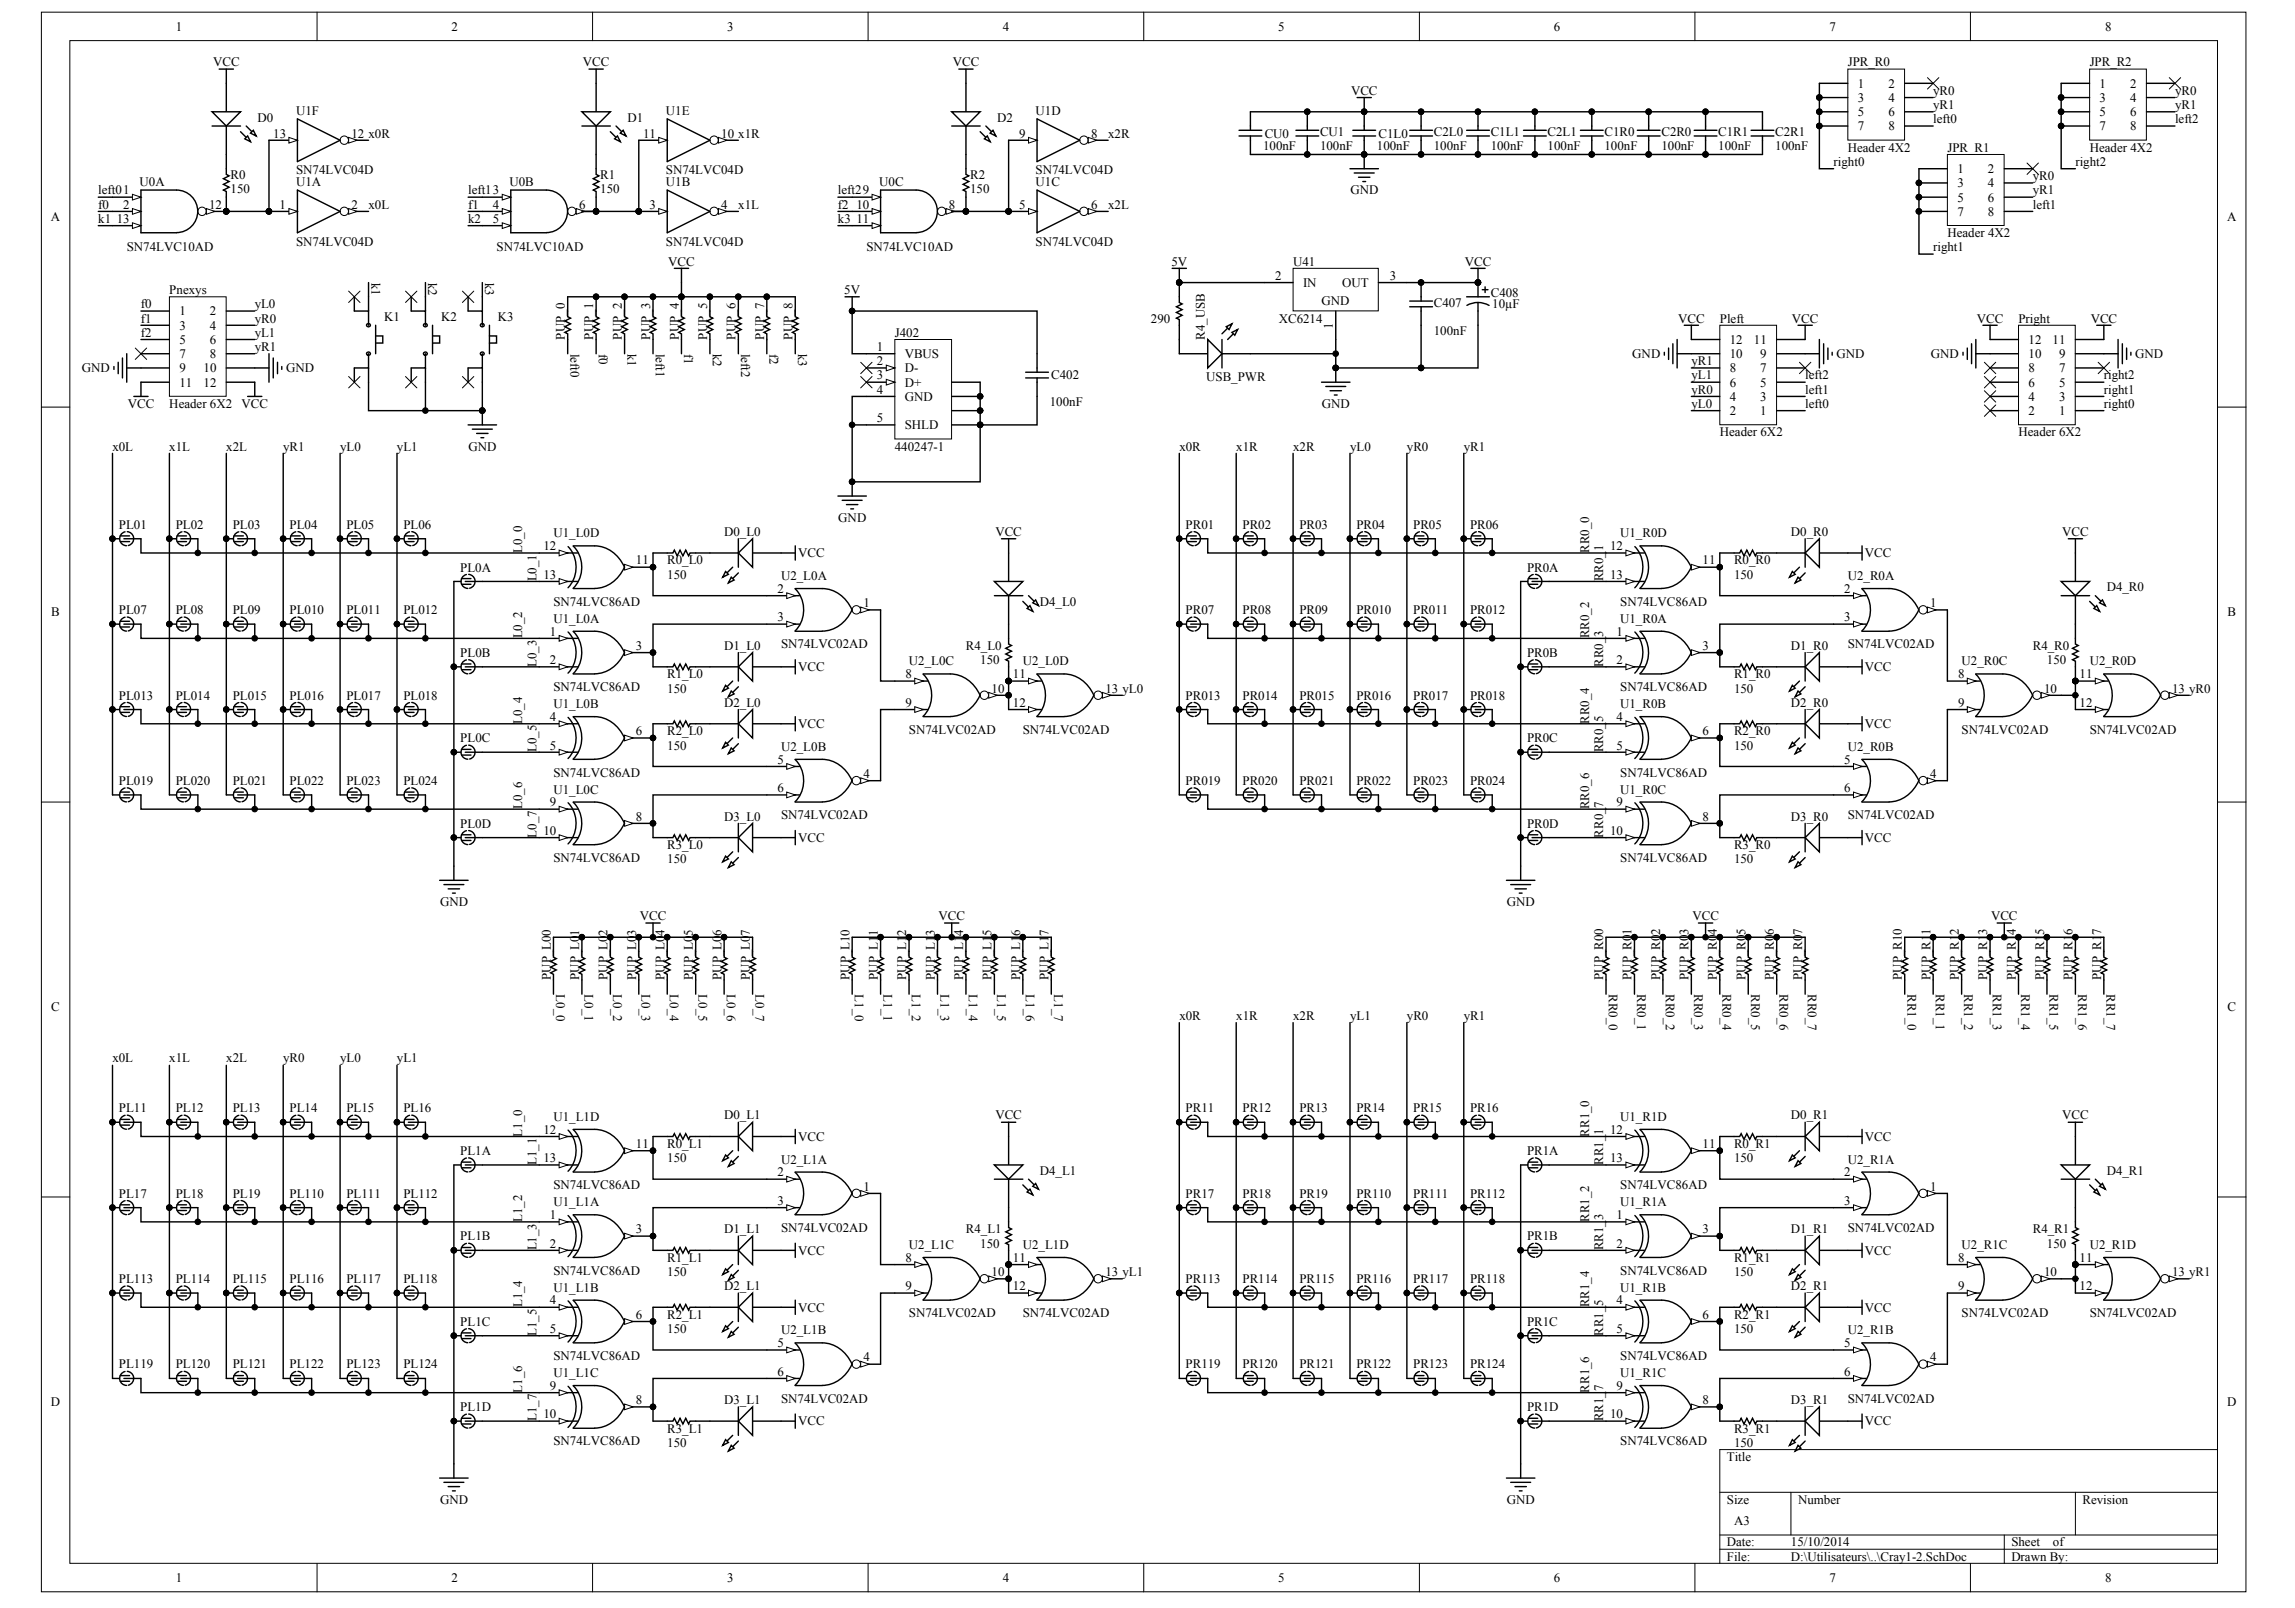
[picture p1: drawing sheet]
<svg xmlns="http://www.w3.org/2000/svg" width="284mm" height="199mm" viewBox="0 0 284 199" stroke-linecap="round" stroke-linejoin="round" font-family="sans-serif">
<defs><g id="words">
<g font-size="1.6">
<text x="21.8" y="3.8">1</text>
<text x="55.9" y="3.8">2</text>
<text x="90" y="3.8">3</text>
<text x="124.1" y="3.8">4</text>
<text x="158.2" y="3.8">5</text>
<text x="192.3" y="3.8">6</text>
<text x="226.4" y="3.8">7</text>
<text x="260.5" y="3.8">8</text>
<text x="26.4" y="8.2">VCC</text>
<text x="72.1" y="8.2">VCC</text>
<text x="117.9" y="8.2">VCC</text>
<text x="167.2" y="11.7">VCC</text>
<text x="228.6" y="8.2">JPR_R0</text>
<text x="229.9" y="10.8">1</text>
<text x="233.7" y="10.8">2</text>
<text x="239.2" y="11.7">yR0</text>
<text x="258.6" y="8.2">JPR_R2</text>
<text x="259.8" y="10.8">1</text>
<text x="263.6" y="10.8">2</text>
<text x="269.1" y="11.7">yR0</text>
<text x="31.9" y="15.1">D0</text>
<text x="33.8" y="17">13</text>
<text x="36.6" y="14.2">U1F</text>
<text x="43.5" y="17">12 x0R</text>
<text x="77.6" y="15.1">D1</text>
<text x="79.6" y="17">11</text>
<text x="82.4" y="14.2">U1E</text>
<text x="89.3" y="17">10 x1R</text>
<text x="123.4" y="15.1">D2</text>
<text x="126.1" y="17">9</text>
<text x="128.1" y="14.2">U1D</text>
<text x="135" y="17">8</text>
<text x="137.1" y="17">x2R</text>
<text x="156.5" y="17">CU0</text>
<text x="163.3" y="16.8">CU1</text>
<text x="170.6" y="17">C1L0</text>
<text x="177.4" y="16.8">C2L0</text>
<text x="184.5" y="16.8">C1L1</text>
<text x="191.5" y="16.8">C2L1</text>
<text x="198.5" y="16.8">C1R0</text>
<text x="205.6" y="16.8">C2R0</text>
<text x="212.6" y="16.8">C1R1</text>
<text x="219.7" y="16.8">C2R1</text>
<text x="229.9" y="12.6">3</text>
<text x="229.9" y="14.4">5</text>
<text x="229.9" y="16.1">7</text>
<text x="233.7" y="12.6">4</text>
<text x="233.7" y="14.4">6</text>
<text x="233.7" y="16.1">8</text>
<text x="239.2" y="13.5">yR1</text>
<text x="239.2" y="15.2">left0</text>
<text x="259.8" y="12.6">3</text>
<text x="259.8" y="14.4">5</text>
<text x="259.8" y="16.1">7</text>
<text x="263.6" y="12.6">4</text>
<text x="263.6" y="14.4">6</text>
<text x="263.6" y="16.1">8</text>
<text x="269.1" y="13.5">yR1</text>
<text x="269.1" y="15.2">left2</text>
<text x="17.3" y="23">U0A</text>
<text x="28.5" y="23.9">150</text>
<text x="28.5" y="22.1">R0</text>
<text x="36.6" y="23">U1A</text>
<text x="36.6" y="21.6">SN74LVC04D</text>
<text x="63" y="23">U0B</text>
<text x="74.3" y="23.9">150</text>
<text x="74.3" y="22.1">R1</text>
<text x="82.4" y="23">U1B</text>
<text x="82.4" y="21.6">SN74LVC04D</text>
<text x="108.8" y="23">U0C</text>
<text x="120" y="23.9">150</text>
<text x="120" y="22.1">R2</text>
<text x="128.1" y="23">U1C</text>
<text x="128.1" y="21.6">SN74LVC04D</text>
<text x="156.3" y="18.6">100nF</text>
<text x="163.3" y="18.6">100nF</text>
<text x="170.4" y="18.6">100nF</text>
<text x="177.4" y="18.6">100nF</text>
<text x="184.5" y="18.6">100nF</text>
<text x="191.5" y="18.6">100nF</text>
<text x="198.5" y="18.6">100nF</text>
<text x="205.6" y="18.6">100nF</text>
<text x="212.6" y="18.6">100nF</text>
<text x="219.7" y="18.6">100nF</text>
<text x="226.9" y="20.5">right0</text>
<text x="228.6" y="18.8">Header 4X2</text>
<text x="241" y="18.8">JPR_R1</text>
<text x="242.2" y="21.4">1</text>
<text x="242.2" y="23.2">3</text>
<text x="246" y="21.4">2</text>
<text x="246" y="23.2">4</text>
<text x="251.5" y="22.3">yR0</text>
<text x="256.8" y="20.5">right2</text>
<text x="258.6" y="18.8">Header 4X2</text>
<text x="6.3" y="27.4">A</text>
<text x="12.2" y="24.1">left01</text>
<text x="12.2" y="25.8">f0</text>
<text x="12.2" y="27.6">k1</text>
<text x="14.4" y="27.6">13</text>
<text x="15.2" y="25.8">2</text>
<text x="25.9" y="25.8">12</text>
<text x="34.6" y="25.8">1</text>
<text x="43.5" y="25.8">2</text>
<text x="45.6" y="25.8">x0L</text>
<text x="57.9" y="24.1">left13</text>
<text x="57.9" y="25.8">f1</text>
<text x="57.9" y="27.6">k2</text>
<text x="61" y="25.8">4</text>
<text x="61" y="27.6">5</text>
<text x="71.6" y="25.8">6</text>
<text x="80.4" y="25.8">3</text>
<text x="89.3" y="25.8">4</text>
<text x="91.4" y="25.8">x1L</text>
<text x="103.7" y="24.1">left29</text>
<text x="103.7" y="25.8">f2</text>
<text x="103.7" y="27.6">k3</text>
<text x="106" y="25.8">10</text>
<text x="106" y="27.6">11</text>
<text x="117.4" y="25.8">8</text>
<text x="126.1" y="25.8">5</text>
<text x="135" y="25.8">6</text>
<text x="137.1" y="25.8">x2L</text>
<text x="167.1" y="24.1">GND</text>
<text x="241" y="29.3">Header 4X2</text>
<text x="242.2" y="24.9">5</text>
<text x="242.2" y="26.7">7</text>
<text x="246" y="24.9">6</text>
<text x="246" y="26.7">8</text>
<text x="251.5" y="24.1">yR1</text>
<text x="251.5" y="25.8">left1</text>
<text x="275.6" y="27.4">A</text>
<text x="15.7" y="31.1">SN74LVC10AD</text>
<text x="36.6" y="30.4">SN74LVC04D</text>
<text x="46" y="35" transform="rotate(90 46 35)">k1</text>
<text x="53" y="35" transform="rotate(90 53 35)">k2</text>
<text x="60" y="35" transform="rotate(90 60 35)">k3</text>
<text x="61.4" y="31.1">SN74LVC10AD</text>
<text x="82.4" y="30.4">SN74LVC04D</text>
<text x="82.7" y="32.9">VCC</text>
<text x="107.2" y="31.1">SN74LVC10AD</text>
<text x="128.1" y="30.4">SN74LVC04D</text>
<text x="145" y="32.9">5V</text>
<text x="157.8" y="34.6">2</text>
<text x="160" y="32.9">U41</text>
<text x="161.2" y="35.5">IN</text>
<text x="166.1" y="35.5">OUT</text>
<text x="172" y="34.6">3</text>
<text x="181.3" y="32.9">VCC</text>
<text x="239.2" y="31.1">right1</text>
<text x="17.4" y="38.1">f0</text>
<text x="17.4" y="39.9">f1</text>
<text x="17.4" y="41.7">f2</text>
<text x="21" y="36.4">Pnexys</text>
<text x="22.2" y="39">1</text>
<text x="22.2" y="40.8">3</text>
<text x="26" y="39">2</text>
<text x="26" y="40.8">4</text>
<text x="31.5" y="38.1">yL0</text>
<text x="31.5" y="39.9">yR0</text>
<text x="31.5" y="41.7">yL1</text>
<text x="47.5" y="39.7">K1</text>
<text x="54.6" y="39.7">K2</text>
<text x="61.6" y="39.7">K3</text>
<text x="104.5" y="36.4">5V</text>
<text x="110.7" y="41.7">J402</text>
<text x="142.4" y="39.9">290</text>
<text x="158.2" y="39.9">XC6214</text>
<text x="163.5" y="37.8">GND</text>
<text x="164.9" y="40.7" transform="rotate(-90 164.9 40.7)">1</text>
<text x="177.4" y="41.5">100nF</text>
<text x="177.4" y="38">C407</text>
<text x="184.5" y="36.7">C408</text>
<text x="184.7" y="38.1">10µF</text>
<text x="207.7" y="39.9">VCC</text>
<text x="212.8" y="39.9">Pleft</text>
<text x="221.7" y="39.9">VCC</text>
<text x="244.6" y="39.9">VCC</text>
<text x="249.8" y="39.9">Pright</text>
<text x="258.7" y="39.9">VCC</text>
<text x="10.1" y="46.1">GND</text>
<text x="22.2" y="42.5">5</text>
<text x="22.2" y="44.3">7</text>
<text x="22.2" y="46.1">9</text>
<text x="22.2" y="47.8">11</text>
<text x="25.2" y="46.1">10</text>
<text x="25.2" y="47.8">12</text>
<text x="26" y="42.5">6</text>
<text x="26" y="44.3">8</text>
<text x="31.5" y="43.4">yR1</text>
<text x="35.4" y="46.1">GND</text>
<text x="69.9" y="42" transform="rotate(-90 69.9 42)">PUP_0</text>
<text x="70.6" y="43.8" transform="rotate(90 70.6 43.8)">left0</text>
<text x="73.4" y="42" transform="rotate(-90 73.4 42)">PUP_1</text>
<text x="74.1" y="43.8" transform="rotate(90 74.1 43.8)">f0</text>
<text x="76.9" y="42" transform="rotate(-90 76.9 42)">PUP_2</text>
<text x="77.6" y="43.8" transform="rotate(90 77.6 43.8)">k1</text>
<text x="80.5" y="42" transform="rotate(-90 80.5 42)">PUP_3</text>
<text x="81.2" y="43.8" transform="rotate(90 81.2 43.8)">left1</text>
<text x="84" y="42" transform="rotate(-90 84 42)">PUP_4</text>
<text x="84.7" y="43.8" transform="rotate(90 84.7 43.8)">f1</text>
<text x="87.5" y="42" transform="rotate(-90 87.5 42)">PUP_5</text>
<text x="88.2" y="43.8" transform="rotate(90 88.2 43.8)">k2</text>
<text x="91" y="42" transform="rotate(-90 91 42)">PUP_6</text>
<text x="91.7" y="43.8" transform="rotate(90 91.7 43.8)">left2</text>
<text x="94.5" y="42" transform="rotate(-90 94.5 42)">PUP_7</text>
<text x="95.2" y="43.8" transform="rotate(90 95.2 43.8)">f2</text>
<text x="98.1" y="42" transform="rotate(-90 98.1 42)">PUP_8</text>
<text x="98.8" y="43.8" transform="rotate(90 98.8 43.8)">k3</text>
<text x="108.5" y="43.4">1</text>
<text x="108.5" y="45.2">2</text>
<text x="108.5" y="46.9">3</text>
<text x="112" y="44.3">VBUS</text>
<text x="112" y="46.1">D-</text>
<text x="112" y="47.8">D+</text>
<text x="130.1" y="46.9">C402</text>
<text x="149.1" y="42" transform="rotate(-90 149.1 42)">R4_USB</text>
<text x="149.3" y="47.1">USB_PWR</text>
<text x="202" y="44.3">GND</text>
<text x="209.3" y="46.9">yL1</text>
<text x="209.3" y="45.2">yR1</text>
<text x="214" y="47.8">6</text>
<text x="214" y="46.1">8</text>
<text x="214" y="44.3">10</text>
<text x="214" y="42.5">12</text>
<text x="217" y="42.5">11</text>
<text x="217.8" y="47.8">5</text>
<text x="217.8" y="46.1">7</text>
<text x="217.8" y="44.3">9</text>
<text x="223.4" y="46.9">left2</text>
<text x="227.2" y="44.3">GND</text>
<text x="238.9" y="44.3">GND</text>
<text x="251" y="47.8">6</text>
<text x="251" y="46.1">8</text>
<text x="251" y="44.3">10</text>
<text x="251" y="42.5">12</text>
<text x="254" y="42.5">11</text>
<text x="254.8" y="47.8">5</text>
<text x="254.8" y="46.1">7</text>
<text x="254.8" y="44.3">9</text>
<text x="260.3" y="46.9">right2</text>
<text x="264.2" y="44.3">GND</text>
<text x="15.8" y="50.5">VCC</text>
<text x="21" y="50.5">Header 6X2</text>
<text x="29.9" y="50.5">VCC</text>
<text x="108.5" y="48.7">4</text>
<text x="108.5" y="52.2">5</text>
<text x="112" y="49.6">GND</text>
<text x="112" y="53.1">SHLD</text>
<text x="129.9" y="50.3">100nF</text>
<text x="163.6" y="50.5">GND</text>
<text x="209.3" y="48.7">yR0</text>
<text x="209.3" y="50.5">yL0</text>
<text x="212.8" y="54">Header 6X2</text>
<text x="214" y="51.3">2</text>
<text x="214" y="49.6">4</text>
<text x="217.8" y="51.3">1</text>
<text x="217.8" y="49.6">3</text>
<text x="223.4" y="50.5">left0</text>
<text x="223.4" y="48.7">left1</text>
<text x="249.8" y="54">Header 6X2</text>
<text x="251" y="51.3">2</text>
<text x="251" y="49.6">4</text>
<text x="254.8" y="51.3">1</text>
<text x="254.8" y="49.6">3</text>
<text x="260.3" y="50.5">right0</text>
<text x="260.3" y="48.7">right1</text>
<text x="13.9" y="55.7">x0L</text>
<text x="21" y="55.7">x1L</text>
<text x="28" y="55.7">x2L</text>
<text x="35" y="55.7">yR1</text>
<text x="42.1" y="55.7">yL0</text>
<text x="49.1" y="55.7">yL1</text>
<text x="58" y="55.7">GND</text>
<text x="110.7" y="55.7">440247-1</text>
<text x="145.9" y="55.7">x0R</text>
<text x="153" y="55.7">x1R</text>
<text x="160" y="55.7">x2R</text>
<text x="167.1" y="55.7">yL0</text>
<text x="174.1" y="55.7">yR0</text>
<text x="181.1" y="55.7">yR1</text>
<text x="14.7" y="65.4">PL01</text>
<text x="21.8" y="65.4">PL02</text>
<text x="28.8" y="65.4">PL03</text>
<text x="35.8" y="65.4">PL04</text>
<text x="42.9" y="65.4">PL05</text>
<text x="49.9" y="65.4">PL06</text>
<text x="103.7" y="64.6">GND</text>
<text x="146.7" y="65.4">PR01</text>
<text x="153.8" y="65.4">PR02</text>
<text x="160.8" y="65.4">PR03</text>
<text x="167.8" y="65.4">PR04</text>
<text x="174.9" y="65.4">PR05</text>
<text x="181.9" y="65.4">PR06</text>
<text x="57" y="70.7">PL0A</text>
<text x="64.6" y="68.4" transform="rotate(-90 64.6 68.4)">L0_0</text>
<text x="66.4" y="71.9" transform="rotate(-90 66.4 71.9)">L0_1</text>
<text x="67.2" y="68.1">12</text>
<text x="67.2" y="71.6">13</text>
<text x="68.5" y="66.5">U1_L0D</text>
<text x="78.7" y="69.8">11</text>
<text x="82.6" y="71.6">150</text>
<text x="82.6" y="69.8">R0_L0</text>
<text x="89.6" y="66.3">D0_L0</text>
<text x="96.6" y="71.8">U2_L0A</text>
<text x="98.8" y="69">VCC</text>
<text x="123.2" y="66.3">VCC</text>
<text x="189" y="70.7">PR0A</text>
<text x="196.6" y="68.4" transform="rotate(-90 196.6 68.4)">RR0_0</text>
<text x="198.4" y="71.9" transform="rotate(-90 198.4 71.9)">RR0_</text>
<text x="198.4" y="68.2" transform="rotate(-90 198.4 68.2)">1</text>
<text x="199.2" y="68.1">12</text>
<text x="199.2" y="71.6">13</text>
<text x="200.5" y="66.5">U1_R0D</text>
<text x="210.7" y="69.8">11</text>
<text x="214.6" y="71.6">150</text>
<text x="214.6" y="69.8">R0_R0</text>
<text x="221.6" y="66.3">D0_R0</text>
<text x="228.6" y="71.8">U2_R0A</text>
<text x="230.8" y="69">VCC</text>
<text x="255.2" y="66.3">VCC</text>
<text x="6.3" y="76.2">B</text>
<text x="14.7" y="76">PL07</text>
<text x="21.8" y="76">PL08</text>
<text x="28.8" y="76">PL09</text>
<text x="35.8" y="76">PL010</text>
<text x="42.9" y="76">PL011</text>
<text x="49.9" y="76">PL012</text>
<text x="68.5" y="74.9">SN74LVC86AD</text>
<text x="68.5" y="77.1">U1_L0A</text>
<text x="96.2" y="73.4">2</text>
<text x="96.2" y="76.9">3</text>
<text x="106.9" y="75.1">1</text>
<text x="128.7" y="74.9">D4_L0</text>
<text x="146.7" y="76">PR07</text>
<text x="153.8" y="76">PR08</text>
<text x="160.8" y="76">PR09</text>
<text x="167.8" y="76">PR010</text>
<text x="174.9" y="76">PR011</text>
<text x="181.9" y="76">PR012</text>
<text x="200.5" y="74.9">SN74LVC86AD</text>
<text x="200.5" y="77.1">U1_R0A</text>
<text x="228.2" y="73.4">2</text>
<text x="228.2" y="76.9">3</text>
<text x="238.9" y="75.1">1</text>
<text x="260.7" y="73.2">D4_R0</text>
<text x="275.6" y="76.2">B</text>
<text x="57" y="81.3">PL0B</text>
<text x="64.6" y="79" transform="rotate(-90 64.6 79)">L0_2</text>
<text x="66.4" y="82.5" transform="rotate(-90 66.4 82.5)">L0_3</text>
<text x="68" y="78.7">1</text>
<text x="68" y="82.2">2</text>
<text x="78.7" y="80.4">3</text>
<text x="82.6" y="83.9">R1_L0</text>
<text x="89.6" y="80.4">D1_L0</text>
<text x="96.6" y="80.2">SN74LVC02AD</text>
<text x="98.8" y="83.1">VCC</text>
<text x="112" y="83.9">8</text>
<text x="112.5" y="82.3">U2_L0C</text>
<text x="119.5" y="80.4">R4_L0</text>
<text x="121.3" y="82.2">150</text>
<text x="125.3" y="83.9">11</text>
<text x="126.6" y="82.3">U2_L0D</text>
<text x="189" y="81.3">PR0B</text>
<text x="196.6" y="79" transform="rotate(-90 196.6 79)">RR0_2</text>
<text x="198.4" y="82.5" transform="rotate(-90 198.4 82.5)">RR0_</text>
<text x="198.4" y="78.8" transform="rotate(-90 198.4 78.8)">3</text>
<text x="200" y="78.7">1</text>
<text x="200" y="82.2">2</text>
<text x="210.7" y="80.4">3</text>
<text x="214.6" y="83.9">R1_R0</text>
<text x="221.6" y="80.4">D1_R0</text>
<text x="228.6" y="80.2">SN74LVC02AD</text>
<text x="230.8" y="83.1">VCC</text>
<text x="242.3" y="83.9">8</text>
<text x="242.7" y="82.3">U2_R0C</text>
<text x="251.5" y="80.4">R4_R0</text>
<text x="253.3" y="82.2">150</text>
<text x="257.3" y="83.9">11</text>
<text x="258.6" y="82.3">U2_R0D</text>
<text x="14.7" y="86.6">PL013</text>
<text x="21.8" y="86.6">PL014</text>
<text x="28.8" y="86.6">PL015</text>
<text x="35.8" y="86.6">PL016</text>
<text x="42.9" y="86.6">PL017</text>
<text x="49.9" y="86.6">PL018</text>
<text x="64.6" y="89.6" transform="rotate(-90 64.6 89.6)">L0_4</text>
<text x="68" y="89.2">4</text>
<text x="68.5" y="85.5">SN74LVC86AD</text>
<text x="68.5" y="87.6">U1_L0B</text>
<text x="82.6" y="85.7">150</text>
<text x="89.6" y="87.5">D2_L0</text>
<text x="112" y="87.5">9</text>
<text x="122.7" y="85.7">10</text>
<text x="125.3" y="87.5">12</text>
<text x="136.8" y="85.7">13 yL0</text>
<text x="146.7" y="86.6">PR013</text>
<text x="153.8" y="86.6">PR014</text>
<text x="160.8" y="86.6">PR015</text>
<text x="167.8" y="86.6">PR016</text>
<text x="174.9" y="86.6">PR017</text>
<text x="181.9" y="86.6">PR018</text>
<text x="196.6" y="89.6" transform="rotate(-90 196.6 89.6)">RR0_4</text>
<text x="198.4" y="89.4" transform="rotate(-90 198.4 89.4)">5</text>
<text x="200" y="89.2">4</text>
<text x="200.5" y="85.5">SN74LVC86AD</text>
<text x="200.5" y="87.6">U1_R0B</text>
<text x="214.6" y="85.7">150</text>
<text x="221.6" y="87.5">D2_R0</text>
<text x="242.3" y="87.5">9</text>
<text x="252.9" y="85.7">10</text>
<text x="257.3" y="87.5">12</text>
<text x="268.8" y="85.7">13 yR0</text>
<text x="57" y="91.9">PL0C</text>
<text x="66.4" y="93.1" transform="rotate(-90 66.4 93.1)">L0_5</text>
<text x="68" y="92.7">5</text>
<text x="78.7" y="91">6</text>
<text x="82.6" y="92.7">150</text>
<text x="82.6" y="91">R2_L0</text>
<text x="96.2" y="94.5">5</text>
<text x="96.6" y="92.9">U2_L0B</text>
<text x="98.8" y="90.1">VCC</text>
<text x="112.5" y="90.8">SN74LVC02AD</text>
<text x="126.6" y="90.8">SN74LVC02AD</text>
<text x="189" y="91.9">PR0C</text>
<text x="198.4" y="93.1" transform="rotate(-90 198.4 93.1)">RR0_</text>
<text x="200" y="92.7">5</text>
<text x="210.7" y="91">6</text>
<text x="214.6" y="92.7">150</text>
<text x="214.6" y="91">R2_R0</text>
<text x="228.2" y="94.5">5</text>
<text x="228.6" y="92.9">U2_R0B</text>
<text x="230.8" y="90.1">VCC</text>
<text x="242.7" y="90.8">SN74LVC02AD</text>
<text x="258.6" y="90.8">SN74LVC02AD</text>
<text x="14.7" y="97.1">PL019</text>
<text x="21.8" y="97.1">PL020</text>
<text x="28.8" y="97.1">PL021</text>
<text x="35.8" y="97.1">PL022</text>
<text x="42.9" y="97.1">PL023</text>
<text x="49.9" y="97.1">PL024</text>
<text x="64.6" y="100.1" transform="rotate(-90 64.6 100.1)">L0_6</text>
<text x="68" y="99.8">9</text>
<text x="68.5" y="96.1">SN74LVC86AD</text>
<text x="68.5" y="98.2">U1_L0C</text>
<text x="78.7" y="101.5">8</text>
<text x="89.6" y="101.5">D3_L0</text>
<text x="96.2" y="98">6</text>
<text x="96.6" y="101.4">SN74LVC02AD</text>
<text x="106.9" y="96.3">4</text>
<text x="146.7" y="97.1">PR019</text>
<text x="153.8" y="97.1">PR020</text>
<text x="160.8" y="97.1">PR021</text>
<text x="167.8" y="97.1">PR022</text>
<text x="174.9" y="97.1">PR023</text>
<text x="181.9" y="97.1">PR024</text>
<text x="196.6" y="100.1" transform="rotate(-90 196.6 100.1)">RR0_6</text>
<text x="198.4" y="99.9" transform="rotate(-90 198.4 99.9)">7</text>
<text x="200" y="99.8">9</text>
<text x="200.5" y="96.1">SN74LVC86AD</text>
<text x="200.5" y="98.2">U1_R0C</text>
<text x="210.7" y="101.5">8</text>
<text x="221.6" y="101.5">D3_R0</text>
<text x="228.2" y="98">6</text>
<text x="228.6" y="101.4">SN74LVC02AD</text>
<text x="238.9" y="96.3">4</text>
<text x="57" y="102.4">PL0D</text>
<text x="66.4" y="103.6" transform="rotate(-90 66.4 103.6)">L0_7</text>
<text x="67.2" y="103.3">10</text>
<text x="68.5" y="106.6">SN74LVC86AD</text>
<text x="82.6" y="106.8">150</text>
<text x="82.6" y="105.1">R3_L0</text>
<text x="98.8" y="104.2">VCC</text>
<text x="189" y="102.4">PR0D</text>
<text x="198.4" y="103.6" transform="rotate(-90 198.4 103.6)">RR0_</text>
<text x="199.2" y="103.3">10</text>
<text x="200.5" y="106.6">SN74LVC86AD</text>
<text x="214.6" y="106.8">150</text>
<text x="214.6" y="105.1">R3_R0</text>
<text x="230.8" y="104.2">VCC</text>
<text x="54.4" y="112.1">GND</text>
<text x="79.2" y="113.9">VCC</text>
<text x="116.1" y="113.9">VCC</text>
<text x="186.4" y="112.1">GND</text>
<text x="209.4" y="113.9">VCC</text>
<text x="246.4" y="113.9">VCC</text>
<text x="71.7" y="115.8" transform="rotate(-90 71.7 115.8)">1</text>
<text x="75.2" y="115.8" transform="rotate(-90 75.2 115.8)">2</text>
<text x="78.7" y="115.8" transform="rotate(-90 78.7 115.8)">3</text>
<text x="82.2" y="115.8" transform="rotate(-90 82.2 115.8)">4</text>
<text x="85.8" y="115.8" transform="rotate(-90 85.8 115.8)">5</text>
<text x="89.3" y="115.8" transform="rotate(-90 89.3 115.8)">6</text>
<text x="92.8" y="115.8" transform="rotate(-90 92.8 115.8)">7</text>
<text x="108.6" y="115.8" transform="rotate(-90 108.6 115.8)">1</text>
<text x="112.1" y="115.8" transform="rotate(-90 112.1 115.8)">2</text>
<text x="115.7" y="115.8" transform="rotate(-90 115.7 115.8)">3</text>
<text x="119.2" y="115.8" transform="rotate(-90 119.2 115.8)">4</text>
<text x="122.7" y="115.8" transform="rotate(-90 122.7 115.8)">5</text>
<text x="126.2" y="115.8" transform="rotate(-90 126.2 115.8)">6</text>
<text x="129.7" y="115.8" transform="rotate(-90 129.7 115.8)">7</text>
<text x="201.9" y="115.7" transform="rotate(-90 201.9 115.7)">1</text>
<text x="205.4" y="115.7" transform="rotate(-90 205.4 115.7)">2</text>
<text x="208.9" y="115.7" transform="rotate(-90 208.9 115.7)">3</text>
<text x="212.5" y="115.7" transform="rotate(-90 212.5 115.7)">4</text>
<text x="216" y="115.7" transform="rotate(-90 216 115.7)">5</text>
<text x="219.5" y="115.7" transform="rotate(-90 219.5 115.7)">6</text>
<text x="223" y="115.7" transform="rotate(-90 223 115.7)">7</text>
<text x="238.9" y="115.7" transform="rotate(-90 238.9 115.7)">1</text>
<text x="242.4" y="115.7" transform="rotate(-90 242.4 115.7)">2</text>
<text x="245.9" y="115.7" transform="rotate(-90 245.9 115.7)">3</text>
<text x="249.4" y="115.7" transform="rotate(-90 249.4 115.7)">4</text>
<text x="253" y="115.7" transform="rotate(-90 253 115.7)">5</text>
<text x="256.5" y="115.7" transform="rotate(-90 256.5 115.7)">6</text>
<text x="260" y="115.7" transform="rotate(-90 260 115.7)">7</text>
<text x="6.3" y="125.1">C</text>
<text x="68.1" y="121.3" transform="rotate(-90 68.1 121.3)">PUP_L00</text>
<text x="68.8" y="123" transform="rotate(90 68.8 123)">L0_0</text>
<text x="71.7" y="121.3" transform="rotate(-90 71.7 121.3)">PUP_L0</text>
<text x="72.3" y="123" transform="rotate(90 72.3 123)">L0_1</text>
<text x="75.2" y="121.3" transform="rotate(-90 75.2 121.3)">PUP_L0</text>
<text x="75.9" y="123" transform="rotate(90 75.9 123)">L0_2</text>
<text x="78.7" y="121.3" transform="rotate(-90 78.7 121.3)">PUP_L0</text>
<text x="79.4" y="123" transform="rotate(90 79.4 123)">L0_3</text>
<text x="82.2" y="121.3" transform="rotate(-90 82.2 121.3)">PUP_L0</text>
<text x="82.9" y="123" transform="rotate(90 82.9 123)">L0_4</text>
<text x="85.8" y="121.3" transform="rotate(-90 85.8 121.3)">PUP_L0</text>
<text x="86.4" y="123" transform="rotate(90 86.4 123)">L0_5</text>
<text x="89.3" y="121.3" transform="rotate(-90 89.3 121.3)">PUP_L0</text>
<text x="89.9" y="123" transform="rotate(90 89.9 123)">L0_6</text>
<text x="92.8" y="121.3" transform="rotate(-90 92.8 121.3)">PUP_L0</text>
<text x="93.5" y="123" transform="rotate(90 93.5 123)">L0_7</text>
<text x="105.1" y="121.3" transform="rotate(-90 105.1 121.3)">PUP_L10</text>
<text x="105.8" y="123" transform="rotate(90 105.8 123)">L1_0</text>
<text x="108.6" y="121.3" transform="rotate(-90 108.6 121.3)">PUP_L1</text>
<text x="109.3" y="123" transform="rotate(90 109.3 123)">L1_1</text>
<text x="112.1" y="121.3" transform="rotate(-90 112.1 121.3)">PUP_L1</text>
<text x="112.8" y="123" transform="rotate(90 112.8 123)">L1_2</text>
<text x="115.7" y="121.3" transform="rotate(-90 115.7 121.3)">PUP_L1</text>
<text x="116.4" y="123" transform="rotate(90 116.4 123)">L1_3</text>
<text x="119.2" y="121.3" transform="rotate(-90 119.2 121.3)">PUP_L1</text>
<text x="119.9" y="123" transform="rotate(90 119.9 123)">L1_4</text>
<text x="122.7" y="121.3" transform="rotate(-90 122.7 121.3)">PUP_L1</text>
<text x="123.4" y="123" transform="rotate(90 123.4 123)">L1_5</text>
<text x="126.2" y="121.3" transform="rotate(-90 126.2 121.3)">PUP_L1</text>
<text x="126.9" y="123" transform="rotate(90 126.9 123)">L1_6</text>
<text x="129.7" y="121.3" transform="rotate(-90 129.7 121.3)">PUP_L1</text>
<text x="130.4" y="123" transform="rotate(90 130.4 123)">L1_7</text>
<text x="198.4" y="121.3" transform="rotate(-90 198.4 121.3)">PUP_R00</text>
<text x="199.1" y="123" transform="rotate(90 199.1 123)">RR0_0</text>
<text x="201.9" y="121.3" transform="rotate(-90 201.9 121.3)">PUP_R0</text>
<text x="202.6" y="123" transform="rotate(90 202.6 123)">RR0_1</text>
<text x="205.4" y="121.3" transform="rotate(-90 205.4 121.3)">PUP_R0</text>
<text x="206.1" y="123" transform="rotate(90 206.1 123)">RR0_2</text>
<text x="208.9" y="121.3" transform="rotate(-90 208.9 121.3)">PUP_R0</text>
<text x="209.6" y="123" transform="rotate(90 209.6 123)">RR0_3</text>
<text x="212.5" y="121.3" transform="rotate(-90 212.5 121.3)">PUP_R0</text>
<text x="213.2" y="123" transform="rotate(90 213.2 123)">RR0_4</text>
<text x="216" y="121.3" transform="rotate(-90 216 121.3)">PUP_R0</text>
<text x="216.7" y="123" transform="rotate(90 216.7 123)">RR0_5</text>
<text x="219.5" y="121.3" transform="rotate(-90 219.5 121.3)">PUP_R0</text>
<text x="220.2" y="123" transform="rotate(90 220.2 123)">RR0_6</text>
<text x="223" y="121.3" transform="rotate(-90 223 121.3)">PUP_R0</text>
<text x="223.7" y="123" transform="rotate(90 223.7 123)">RR0_7</text>
<text x="235.4" y="121.3" transform="rotate(-90 235.4 121.3)">PUP_R10</text>
<text x="236" y="123" transform="rotate(90 236 123)">RR1_0</text>
<text x="238.9" y="121.3" transform="rotate(-90 238.9 121.3)">PUP_R1</text>
<text x="239.5" y="123" transform="rotate(90 239.5 123)">RR1_1</text>
<text x="242.4" y="121.3" transform="rotate(-90 242.4 121.3)">PUP_R1</text>
<text x="243.1" y="123" transform="rotate(90 243.1 123)">RR1_2</text>
<text x="245.9" y="121.3" transform="rotate(-90 245.9 121.3)">PUP_R1</text>
<text x="246.6" y="123" transform="rotate(90 246.6 123)">RR1_3</text>
<text x="249.4" y="121.3" transform="rotate(-90 249.4 121.3)">PUP_R1</text>
<text x="250.1" y="123" transform="rotate(90 250.1 123)">RR1_4</text>
<text x="253" y="121.3" transform="rotate(-90 253 121.3)">PUP_R1</text>
<text x="253.6" y="123" transform="rotate(90 253.6 123)">RR1_5</text>
<text x="256.5" y="121.3" transform="rotate(-90 256.5 121.3)">PUP_R1</text>
<text x="257.1" y="123" transform="rotate(90 257.1 123)">RR1_6</text>
<text x="260" y="121.3" transform="rotate(-90 260 121.3)">PUP_R1</text>
<text x="260.7" y="123" transform="rotate(90 260.7 123)">RR1_7</text>
<text x="275.6" y="125.1">C</text>
<text x="13.9" y="131.5">x0L</text>
<text x="21" y="131.5">x1L</text>
<text x="28" y="131.5">x2L</text>
<text x="35" y="131.5">yR0</text>
<text x="42.1" y="131.5">yL0</text>
<text x="49.1" y="131.5">yL1</text>
<text x="145.9" y="126.2">x0R</text>
<text x="153" y="126.2">x1R</text>
<text x="160" y="126.2">x2R</text>
<text x="167.1" y="126.2">yL1</text>
<text x="174.1" y="126.2">yR0</text>
<text x="181.1" y="126.2">yR1</text>
<text x="14.7" y="137.6">PL11</text>
<text x="21.8" y="137.6">PL12</text>
<text x="28.8" y="137.6">PL13</text>
<text x="35.8" y="137.6">PL14</text>
<text x="42.9" y="137.6">PL15</text>
<text x="49.9" y="137.6">PL16</text>
<text x="146.7" y="137.6">PR11</text>
<text x="153.8" y="137.6">PR12</text>
<text x="160.8" y="137.6">PR13</text>
<text x="167.8" y="137.6">PR14</text>
<text x="174.9" y="137.6">PR15</text>
<text x="181.9" y="137.6">PR16</text>
<text x="57" y="142.9">PL1A</text>
<text x="64.6" y="140.6" transform="rotate(-90 64.6 140.6)">L1_0</text>
<text x="67.2" y="140.3">12</text>
<text x="67.2" y="143.8">13</text>
<text x="68.5" y="138.7">U1_L1D</text>
<text x="78.7" y="142">11</text>
<text x="82.6" y="143.8">150</text>
<text x="82.6" y="142">R0_L1</text>
<text x="89.6" y="138.5">D0_L1</text>
<text x="96.6" y="144">U2_L1A</text>
<text x="98.8" y="141.2">VCC</text>
<text x="123.2" y="138.5">VCC</text>
<text x="189" y="142.9">PR1A</text>
<text x="196.6" y="140.6" transform="rotate(-90 196.6 140.6)">RR1_0</text>
<text x="198.4" y="140.4" transform="rotate(-90 198.4 140.4)">1</text>
<text x="199.2" y="140.3">12</text>
<text x="199.2" y="143.8">13</text>
<text x="200.5" y="138.7">U1_R1D</text>
<text x="210.7" y="142">11</text>
<text x="214.6" y="143.8">150</text>
<text x="214.6" y="142">R0_R1</text>
<text x="221.6" y="138.5">D0_R1</text>
<text x="228.6" y="144">U2_R1A</text>
<text x="230.8" y="141.2">VCC</text>
<text x="255.2" y="138.5">VCC</text>
<text x="14.7" y="148.2">PL17</text>
<text x="21.8" y="148.2">PL18</text>
<text x="28.8" y="148.2">PL19</text>
<text x="35.8" y="148.2">PL110</text>
<text x="42.9" y="148.2">PL111</text>
<text x="49.9" y="148.2">PL112</text>
<text x="66.4" y="144.1" transform="rotate(-90 66.4 144.1)">L1_1</text>
<text x="68.5" y="147.2">SN74LVC86AD</text>
<text x="68.5" y="149.3">U1_L1A</text>
<text x="96.2" y="145.6">2</text>
<text x="96.2" y="149.1">3</text>
<text x="106.9" y="147.3">1</text>
<text x="128.7" y="145.4">D4_L1</text>
<text x="146.7" y="148.2">PR17</text>
<text x="153.8" y="148.2">PR18</text>
<text x="160.8" y="148.2">PR19</text>
<text x="167.8" y="148.2">PR110</text>
<text x="174.9" y="148.2">PR111</text>
<text x="181.9" y="148.2">PR112</text>
<text x="198.4" y="144.1" transform="rotate(-90 198.4 144.1)">RR1_</text>
<text x="200.5" y="147.2">SN74LVC86AD</text>
<text x="200.5" y="149.3">U1_R1A</text>
<text x="228.2" y="145.6">2</text>
<text x="228.2" y="149.1">3</text>
<text x="238.9" y="147.3">1</text>
<text x="260.7" y="145.4">D4_R1</text>
<text x="57" y="153.5">PL1B</text>
<text x="64.6" y="151.2" transform="rotate(-90 64.6 151.2)">L1_2</text>
<text x="66.4" y="154.7" transform="rotate(-90 66.4 154.7)">L1_3</text>
<text x="68" y="150.8">1</text>
<text x="68" y="154.4">2</text>
<text x="78.7" y="152.6">3</text>
<text x="89.6" y="152.6">D1_L1</text>
<text x="96.6" y="152.4">SN74LVC02AD</text>
<text x="98.8" y="155.2">VCC</text>
<text x="112.5" y="154.5">U2_L1C</text>
<text x="119.5" y="152.6">R4_L1</text>
<text x="121.3" y="154.4">150</text>
<text x="126.6" y="154.5">U2_L1D</text>
<text x="189" y="153.5">PR1B</text>
<text x="196.6" y="151.2" transform="rotate(-90 196.6 151.2)">RR1_2</text>
<text x="198.4" y="154.7" transform="rotate(-90 198.4 154.7)">RR1_</text>
<text x="198.4" y="151" transform="rotate(-90 198.4 151)">3</text>
<text x="200" y="150.8">1</text>
<text x="200" y="154.4">2</text>
<text x="210.7" y="152.6">3</text>
<text x="221.6" y="152.6">D1_R1</text>
<text x="228.6" y="152.4">SN74LVC02AD</text>
<text x="230.8" y="155.2">VCC</text>
<text x="242.7" y="154.5">U2_R1C</text>
<text x="251.5" y="152.6">R4_R1</text>
<text x="253.3" y="154.4">150</text>
<text x="258.6" y="154.5">U2_R1D</text>
<text x="14.7" y="158.8">PL113</text>
<text x="21.8" y="158.8">PL114</text>
<text x="28.8" y="158.8">PL115</text>
<text x="35.8" y="158.8">PL116</text>
<text x="42.9" y="158.8">PL117</text>
<text x="49.9" y="158.8">PL118</text>
<text x="64.6" y="161.7" transform="rotate(-90 64.6 161.7)">L1_4</text>
<text x="68" y="161.4">4</text>
<text x="68.5" y="157.7">SN74LVC86AD</text>
<text x="68.5" y="159.8">U1_L1B</text>
<text x="82.6" y="157.9">150</text>
<text x="82.6" y="156.1">R1_L1</text>
<text x="89.6" y="159.6">D2_L1</text>
<text x="112" y="156.1">8</text>
<text x="112" y="159.6">9</text>
<text x="122.7" y="157.9">10</text>
<text x="125.3" y="156.1">11</text>
<text x="125.3" y="159.6">12</text>
<text x="136.8" y="157.9">13 yL1</text>
<text x="146.7" y="158.8">PR113</text>
<text x="153.8" y="158.8">PR114</text>
<text x="160.8" y="158.8">PR115</text>
<text x="167.8" y="158.8">PR116</text>
<text x="174.9" y="158.8">PR117</text>
<text x="181.9" y="158.8">PR118</text>
<text x="196.6" y="161.7" transform="rotate(-90 196.6 161.7)">RR1_4</text>
<text x="198.4" y="161.6" transform="rotate(-90 198.4 161.6)">5</text>
<text x="200" y="161.4">4</text>
<text x="200.5" y="157.7">SN74LVC86AD</text>
<text x="200.5" y="159.8">U1_R1B</text>
<text x="214.6" y="157.9">150</text>
<text x="214.6" y="156.1">R1_R1</text>
<text x="221.6" y="159.6">D2_R1</text>
<text x="242.3" y="156.1">8</text>
<text x="242.3" y="159.6">9</text>
<text x="252.9" y="157.9">10</text>
<text x="257.3" y="156.1">11</text>
<text x="257.3" y="159.6">12</text>
<text x="268.8" y="157.9">13 yR1</text>
<text x="57" y="164.1">PL1C</text>
<text x="66.4" y="165.3" transform="rotate(-90 66.4 165.3)">L1_5</text>
<text x="68" y="164.9">5</text>
<text x="78.7" y="163.2">6</text>
<text x="82.6" y="164.9">150</text>
<text x="82.6" y="163.2">R2_L1</text>
<text x="96.2" y="166.7">5</text>
<text x="96.6" y="165.1">U2_L1B</text>
<text x="98.8" y="162.3">VCC</text>
<text x="112.5" y="163">SN74LVC02AD</text>
<text x="126.6" y="163">SN74LVC02AD</text>
<text x="189" y="164.1">PR1C</text>
<text x="198.4" y="165.3" transform="rotate(-90 198.4 165.3)">RR1_</text>
<text x="200" y="164.9">5</text>
<text x="210.7" y="163.2">6</text>
<text x="214.6" y="164.9">150</text>
<text x="214.6" y="163.2">R2_R1</text>
<text x="228.2" y="166.7">5</text>
<text x="228.6" y="165.1">U2_R1B</text>
<text x="230.8" y="162.3">VCC</text>
<text x="242.7" y="163">SN74LVC02AD</text>
<text x="258.6" y="163">SN74LVC02AD</text>
<text x="6.3" y="174">D</text>
<text x="14.7" y="169.3">PL119</text>
<text x="21.8" y="169.3">PL120</text>
<text x="28.8" y="169.3">PL121</text>
<text x="35.8" y="169.3">PL122</text>
<text x="42.9" y="169.3">PL123</text>
<text x="49.9" y="169.3">PL124</text>
<text x="64.6" y="172.3" transform="rotate(-90 64.6 172.3)">L1_6</text>
<text x="68" y="172">9</text>
<text x="68.5" y="168.3">SN74LVC86AD</text>
<text x="68.5" y="170.4">U1_L1C</text>
<text x="78.7" y="173.8">8</text>
<text x="89.6" y="173.8">D3_L1</text>
<text x="96.2" y="170.2">6</text>
<text x="96.6" y="173.6">SN74LVC02AD</text>
<text x="106.9" y="168.5">4</text>
<text x="146.7" y="169.3">PR119</text>
<text x="153.8" y="169.3">PR120</text>
<text x="160.8" y="169.3">PR121</text>
<text x="167.8" y="169.3">PR122</text>
<text x="174.9" y="169.3">PR123</text>
<text x="181.9" y="169.3">PR124</text>
<text x="196.6" y="172.3" transform="rotate(-90 196.6 172.3)">RR1_6</text>
<text x="198.4" y="172.1" transform="rotate(-90 198.4 172.1)">7</text>
<text x="200" y="172">9</text>
<text x="200.5" y="168.3">SN74LVC86AD</text>
<text x="200.5" y="170.4">U1_R1C</text>
<text x="210.7" y="173.8">8</text>
<text x="221.6" y="173.8">D3_R1</text>
<text x="228.2" y="170.2">6</text>
<text x="228.6" y="173.6">SN74LVC02AD</text>
<text x="238.9" y="168.5">4</text>
<text x="275.6" y="174">D</text>
<text x="57" y="174.6">PL1D</text>
<text x="66.4" y="175.8" transform="rotate(-90 66.4 175.8)">L1_7</text>
<text x="67.2" y="175.5">10</text>
<text x="68.5" y="178.8">SN74LVC86AD</text>
<text x="82.6" y="179">150</text>
<text x="82.6" y="177.3">R3_L1</text>
<text x="98.8" y="176.4">VCC</text>
<text x="189" y="174.6">PR1D</text>
<text x="198.4" y="175.8" transform="rotate(-90 198.4 175.8)">RR1_</text>
<text x="199.2" y="175.5">10</text>
<text x="200.5" y="178.8">SN74LVC86AD</text>
<text x="214.6" y="179">150</text>
<text x="214.6" y="177.3">R3_R1</text>
<text x="230.8" y="176.4">VCC</text>
<text x="213.7" y="180.8">Title</text>
<text x="54.4" y="186.1">GND</text>
<text x="186.4" y="186.1">GND</text>
<text x="213.7" y="186.1">Size</text>
<text x="213.7" y="191.4">Date:</text>
<text x="214.6" y="188.7">A3</text>
<text x="221.6" y="191.4">15/10/2014</text>
<text x="222.5" y="186.1">Number</text>
<text x="248.9" y="191.4">Sheet</text>
<text x="254" y="191.4">of</text>
<text x="257.7" y="186.1">Revision</text>
<text x="21.8" y="195.8">1</text>
<text x="55.9" y="195.8">2</text>
<text x="90" y="195.8">3</text>
<text x="124.1" y="195.8">4</text>
<text x="158.2" y="195.8">5</text>
<text x="192.3" y="195.8">6</text>
<text x="213.7" y="193.1">File:</text>
<text x="221.6" y="193.1">D:\Utilisateurs\..\Cray1-2.SchDoc</text>
<text x="226.4" y="195.8">7</text>
<text x="248.9" y="193.1">Drawn By:</text>
<text x="260.5" y="195.8">8</text>
</g>
</g></defs>
<g fill="#fff" stroke="#000" stroke-width=".12">
<path d="M5.1 1.5h272.8v195.5h-272.8z"/>
<path d="M8.6 5h265.8v188.4h-265.8z"/>
</g>
<g fill="none" stroke="#000" stroke-width=".12">
<path d="M39.2 1.5v3.5M73.3 1.5v3.5M107.4 1.5v3.5M141.5 1.5v3.5M175.6 1.5v3.5M209.7 1.5v3.5M243.8 1.5v3.5M5.1 50.4h3.5M274.4 50.4h3.5M5.1 99.2h3.5M274.4 99.2h3.5M5.1 148.1h3.5"/>
<path d="M274.4 148.1h3.5M274.4 179.4h-61.6v14.1M39.2 193.5v3.5M73.3 193.5v3.5M107.4 193.5v3.5M141.5 193.5v3.5M175.6 193.5v3.5M209.7 193.5v3.5M212.8 184.7h61.6M212.8 189.9h61.6M212.8 191.7h61.6M221.6 184.7v5.2"/>
<path d="M243.8 193.5v3.5M248 189.9v3.6M256.8 184.7v5.2"/>
</g>
<g fill="none" stroke="#000" stroke-width=".18">
<path d="M154.7 19.1h63.4M154.7 13.8h63.4M167.4 16.1h2.8M167.4 16.8h2.8M167.9 12.1h1.8M168.8 12.1v4M168.8 16.8v4.1M174.4 16.1h2.9M174.4 16.8h2.9M175.8 13.8v2.3M175.8 16.8v2.3M167 20.9h3.6"/>
<path d="M167.6 21.4h2.4M168.1 21.9h1.4M168.6 22.5h.4M66.7 68.4h3.5"/>
</g>
<g fill="#000" stroke="#000" stroke-width=".12">
<circle cx="168.8" cy="19.1" r=".34"/>
<circle cx="168.8" cy="13.8" r=".34"/>
<circle cx="175.8" cy="19.1" r=".34"/>
<circle cx="175.8" cy="13.8" r=".34"/>
</g>
<path d="M69.2 68.1l1 .3-1 .4z" fill="#fff" stroke="#000" stroke-width=".12"/>
<path d="M66.7 71.9h3.5" fill="none" stroke="#000" stroke-width=".18"/>
<path d="M69.2 71.6l1 .3-1 .4z" fill="#fff" stroke="#000" stroke-width=".12"/>
<path d="M77.3 70.2h3.5" fill="none" stroke="#000" stroke-width=".18"/>
<path d="M77.3 69.8l1 .4-1 .3z" fill="#fff" stroke="#000" stroke-width=".12"/>
<circle cx="80.8" cy="70.2" r=".34" fill="#000" stroke="#000" stroke-width=".12"/>
<path d="M66.7 79h3.5M70.2 68.4h1.3M70.2 71.9h1.3M70.3 67.6a3.7 3.7 0 0 1 0 5.1M70.9 67.6a3.7 3.7 0 0 1 0 5.2M70.9 67.5h2.7a4.1 4.1 0 0 1 3.7 2.7M77.3 70.2a4.2 4.2 0 0 1-3.7 2.6h-2.7" fill="none" stroke="#000" stroke-width=".18"/>
<path d="M69.2 78.6l1 .4-1 .3z" fill="#fff" stroke="#000" stroke-width=".12"/>
<path d="M66.7 82.5h3.5" fill="none" stroke="#000" stroke-width=".18"/>
<path d="M69.2 82.2l1 .3-1 .4z" fill="#fff" stroke="#000" stroke-width=".12"/>
<path d="M77.3 80.8h3.5" fill="none" stroke="#000" stroke-width=".18"/>
<path d="M77.3 80.4l1 .4-1 .3z" fill="#fff" stroke="#000" stroke-width=".12"/>
<circle cx="80.8" cy="80.7" r=".34" fill="#000" stroke="#000" stroke-width=".12"/>
<path d="M70.2 79h1.3M70.3 78.2a3.7 3.7 0 0 1 0 5.1M70.9 78.1a3.7 3.7 0 0 1 0 5.3M70.9 78.1h2.7a4.1 4.1 0 0 1 3.7 2.7 4.3 4.3 0 0 1-3.7 2.6M80.8 68.4v5.3h14.1M94.9 77.2h-14.1v5.3M66.7 89.6h3.5M70.2 82.5h1.3M70.9 83.4h2.7M80.8 103.6h2.5l.1-.3 .4 .7 .3-.7 .4 .7 .4-.7 .3 .7 .2-.4h2.4" fill="none" stroke="#000" stroke-width=".18"/>
<path d="M69.2 89.2l1 .4-1 .3z" fill="#fff" stroke="#000" stroke-width=".12"/>
<path d="M66.7 93.1h3.5" fill="none" stroke="#000" stroke-width=".18"/>
<path d="M69.2 92.7l1 .4-1 .3z" fill="#fff" stroke="#000" stroke-width=".12"/>
<path d="M77.3 91.3h3.5" fill="none" stroke="#000" stroke-width=".18"/>
<path d="M77.3 91l1 .3-1 .4z" fill="#fff" stroke="#000" stroke-width=".12"/>
<circle cx="80.8" cy="91.3" r=".34" fill="#000" stroke="#000" stroke-width=".12"/>
<path d="M70.2 89.6h1.3M70.2 93.1h1.3M70.3 88.8a3.7 3.7 0 0 1 0 5.1M70.9 88.7a3.7 3.7 0 0 1 0 5.2M70.9 88.7h2.7a4.1 4.1 0 0 1 3.7 2.6 4.3 4.3 0 0 1-3.7 2.6l-2.7 .1M66.7 100.1h3.5" fill="none" stroke="#000" stroke-width=".18"/>
<path d="M69.2 99.8l1 .3-1 .4z" fill="#fff" stroke="#000" stroke-width=".12"/>
<path d="M66.7 103.6h3.5" fill="none" stroke="#000" stroke-width=".18"/>
<path d="M69.2 103.3l1 .3-1 .4z" fill="#fff" stroke="#000" stroke-width=".12"/>
<path d="M77.3 101.9h3.5" fill="none" stroke="#000" stroke-width=".18"/>
<path d="M77.3 101.5l1 .4-1 .3z" fill="#fff" stroke="#000" stroke-width=".12"/>
<circle cx="80.8" cy="101.9" r=".34" fill="#000" stroke="#000" stroke-width=".12"/>
<path d="M94.9 73.7h3.5M70.3 99.3a3.7 3.7 0 0 1 0 5.1M70.9 99.3a3.7 3.7 0 0 1 0 5.2M70.9 99.2h2.7a4.1 4.1 0 0 1 3.7 2.7M80.8 89.6v5.2h14.1M94.9 98.4h-14.1v5.2M70.2 100.1h1.3M70.2 103.6h1.3M70.9 104.5h2.7M77.3 101.9a4.2 4.2 0 0 1-3.7 2.6" fill="none" stroke="#000" stroke-width=".18"/>
<path d="M97.4 73.4l1 .3-1 .4z" fill="#fff" stroke="#000" stroke-width=".12"/>
<path d="M94.9 77.2h3.5" fill="none" stroke="#000" stroke-width=".18"/>
<path d="M97.4 76.9l1 .3-1 .4z" fill="#fff" stroke="#000" stroke-width=".12"/>
<path d="M105.4 75.5h3.6" fill="none" stroke="#000" stroke-width=".18"/>
<circle cx="106" cy="75.5" r=".52" fill="#fff" stroke="#000" stroke-width=".12"/>
<path d="M106.5 75.1l1.1 .4-1.1 .3z" fill="#fff" stroke="#000" stroke-width=".12"/>
<path d="M98.4 72.8a3.7 3.7 0 0 1 0 5.3M98.4 72.8h3.4a4.1 4.1 0 0 1 3.6 2.7M98.4 73.7h.5M98.4 77.2h.5M98.4 78.1h3.4M105.4 75.5a4.2 4.2 0 0 1-3.6 2.6M94.9 94.8h3.5" fill="none" stroke="#000" stroke-width=".18"/>
<path d="M97.4 94.5l1 .3-1 .4z" fill="#fff" stroke="#000" stroke-width=".12"/>
<path d="M94.9 98.4h3.5" fill="none" stroke="#000" stroke-width=".18"/>
<path d="M97.4 98l1 .4-1 .3z" fill="#fff" stroke="#000" stroke-width=".12"/>
<path d="M105.4 96.6h3.6" fill="none" stroke="#000" stroke-width=".18"/>
<circle cx="106" cy="96.6" r=".52" fill="#fff" stroke="#000" stroke-width=".12"/>
<path d="M106.5 96.2l1.1 .4-1.1 .4z" fill="#fff" stroke="#000" stroke-width=".12"/>
<path d="M98.4 94a3.7 3.7 0 0 1 0 5.2M98.4 94h3.4a4.1 4.1 0 0 1 3.6 2.6M98.4 94.8h.5M98.4 98.4h.5M98.4 99.2h3.4M105.4 96.6a4.2 4.2 0 0 1-3.6 2.6M110.7 84.3h3.5" fill="none" stroke="#000" stroke-width=".18"/>
<path d="M113.2 83.9l1 .4-1 .3z" fill="#fff" stroke="#000" stroke-width=".12"/>
<path d="M110.7 87.8h3.5" fill="none" stroke="#000" stroke-width=".18"/>
<path d="M113.2 87.4l1 .4-1 .3z" fill="#fff" stroke="#000" stroke-width=".12"/>
<path d="M121.3 86h3.5" fill="none" stroke="#000" stroke-width=".18"/>
<circle cx="121.8" cy="86" r=".52" fill="#fff" stroke="#000" stroke-width=".12"/>
<path d="M122.3 85.7l1.1 .3-1.1 .4z" fill="#fff" stroke="#000" stroke-width=".12"/>
<circle cx="124.8" cy="86" r=".34" fill="#000" stroke="#000" stroke-width=".12"/>
<path d="M114.2 83.4a3.7 3.7 0 0 1 0 5.2M114.2 83.4h3.4a4.1 4.1 0 0 1 3.7 2.6 4.3 4.3 0 0 1-3.7 2.7h-3.4M114.2 84.3h.6M114.2 87.8h.6M124.8 84.3h3.5" fill="none" stroke="#000" stroke-width=".18"/>
<path d="M127.3 83.9l1 .4-1 .3z" fill="#fff" stroke="#000" stroke-width=".12"/>
<circle cx="124.8" cy="84.3" r=".34" fill="#000" stroke="#000" stroke-width=".12"/>
<path d="M124.8 87.8h3.5" fill="none" stroke="#000" stroke-width=".18"/>
<path d="M127.3 87.4l1 .4-1 .3z" fill="#fff" stroke="#000" stroke-width=".12"/>
<path d="M135.4 86h3.5" fill="none" stroke="#000" stroke-width=".18"/>
<circle cx="135.9" cy="86" r=".52" fill="#fff" stroke="#000" stroke-width=".12"/>
<path d="M136.4 85.7l1.1 .3-1.1 .4z" fill="#fff" stroke="#000" stroke-width=".12"/>
<g fill="none" stroke="#000" stroke-width=".18">
<path d="M57.9 52.6h3.5M58.5 53.1h2.4M59 53.6h1.4M59.5 54.2h.4M59.7 50.8v1.8M80.8 68.4h2.5l.1-.3 .4 .7 .3-.7 .4 .7 .4-.7 .3 .7 .2-.4h2.4M96.6 68.4h1.8M98.4 67.5v1.8M109 75.5v8.8h1.7M123.9 66.7h1.8M124.8 77.2v2.5l.4 .2-.7 .3 .7 .4-.7 .3 .7 .4-.7 .3 .3 .2v6M124.8 66.7v1.7"/>
<path d="M80.8 89.6h2.5l.1-.4 .4 .7 .3-.7 .4 .7 .4-.7 .3 .7 .2-.3h2.4M80.8 82.5h2.5l.1-.3 .4 .7 .3-.7 .4 .7 .4-.7 .3 .7 .2-.4h2.4M96.6 82.5h1.8M96.6 89.6h1.8M98.4 81.6v1.8M98.4 88.7v1.7M128.3 84.3h.6M128.3 87.8h.6M135.4 86a4.2 4.2 0 0 1-3.7 2.7h-3.4M135.4 86a4.2 4.2 0 0 0-3.7-2.6h-3.4a3.7 3.7 0 0 1 0 5.2M96.6 103.6h1.8M98.4 102.8v1.7"/>
<path d="M66.7 140.6h3.5M54.4 182.9h3.5M54.9 183.4h2.5M55.5 183.9h1.4M56 184.5h.3M56.2 181.1v1.8"/>
</g>
<g fill="#000" stroke="#000" stroke-width=".12">
<circle cx="59.7" cy="50.8" r=".34"/>
<circle cx="124.8" cy="84.3" r=".34"/>
</g>
<path d="M69.2 140.3l1 .3-1 .4z" fill="#fff" stroke="#000" stroke-width=".12"/>
<path d="M66.7 144.1h3.5" fill="none" stroke="#000" stroke-width=".18"/>
<path d="M69.2 143.8l1 .3-1 .4z" fill="#fff" stroke="#000" stroke-width=".12"/>
<path d="M77.3 142.4h3.5" fill="none" stroke="#000" stroke-width=".18"/>
<path d="M77.3 142l1 .4-1 .3z" fill="#fff" stroke="#000" stroke-width=".12"/>
<circle cx="80.8" cy="142.4" r=".34" fill="#000" stroke="#000" stroke-width=".12"/>
<path d="M70.3 139.8a3.7 3.7 0 0 1 0 5.1M70.9 139.8a3.7 3.7 0 0 1 0 5.2M70.9 139.7h2.7a4.1 4.1 0 0 1 3.7 2.7M66.7 151.2h3.5M70.2 140.6h1.3M70.2 144.1h1.3M77.3 142.4a4.2 4.2 0 0 1-3.7 2.6h-2.7" fill="none" stroke="#000" stroke-width=".18"/>
<path d="M69.2 150.8l1 .4-1 .3z" fill="#fff" stroke="#000" stroke-width=".12"/>
<path d="M66.7 154.7h3.5" fill="none" stroke="#000" stroke-width=".18"/>
<path d="M69.2 154.4l1 .3-1 .4z" fill="#fff" stroke="#000" stroke-width=".12"/>
<path d="M77.3 153h3.5" fill="none" stroke="#000" stroke-width=".18"/>
<path d="M77.3 152.6l1 .4-1 .3z" fill="#fff" stroke="#000" stroke-width=".12"/>
<circle cx="80.8" cy="152.9" r=".34" fill="#000" stroke="#000" stroke-width=".12"/>
<path d="M70.2 151.2h1.3M70.2 154.7h1.3M70.3 150.4a3.7 3.7 0 0 1 0 5.1M70.9 150.3a3.7 3.7 0 0 1 0 5.3M70.9 150.3h2.7a4.1 4.1 0 0 1 3.7 2.7 4.3 4.3 0 0 1-3.7 2.6M70.9 155.6h2.7M80.8 140.6v5.3h14.1M94.9 149.4h-14.1v5.3M66.7 161.8h3.5M80.8 175.8h2.5l.1-.3 .4 .7 .3-.7 .4 .7 .4-.7 .3 .7 .2-.4h2.4" fill="none" stroke="#000" stroke-width=".18"/>
<path d="M69.2 161.4l1 .4-1 .3z" fill="#fff" stroke="#000" stroke-width=".12"/>
<path d="M66.7 165.3h3.5" fill="none" stroke="#000" stroke-width=".18"/>
<path d="M69.2 164.9l1 .4-1 .3z" fill="#fff" stroke="#000" stroke-width=".12"/>
<path d="M77.3 163.5h3.5" fill="none" stroke="#000" stroke-width=".18"/>
<path d="M77.3 163.2l1 .3-1 .4z" fill="#fff" stroke="#000" stroke-width=".12"/>
<circle cx="80.8" cy="163.5" r=".34" fill="#000" stroke="#000" stroke-width=".12"/>
<path d="M66.7 172.3h3.5M70.2 161.8h1.3M70.2 165.3h1.3M70.3 161a3.7 3.7 0 0 1 0 5.1M70.9 160.9a3.7 3.7 0 0 1 0 5.2M70.9 160.9h2.7a4.1 4.1 0 0 1 3.7 2.6M77.3 163.5a4.2 4.2 0 0 1-3.7 2.6l-2.7 .1" fill="none" stroke="#000" stroke-width=".18"/>
<path d="M69.2 172l1 .3-1 .4z" fill="#fff" stroke="#000" stroke-width=".12"/>
<path d="M66.7 175.8h3.5" fill="none" stroke="#000" stroke-width=".18"/>
<path d="M69.2 175.5l1 .3-1 .4z" fill="#fff" stroke="#000" stroke-width=".12"/>
<path d="M77.3 174.1h3.5" fill="none" stroke="#000" stroke-width=".18"/>
<path d="M77.3 173.7l1 .4-1 .3z" fill="#fff" stroke="#000" stroke-width=".12"/>
<circle cx="80.8" cy="174.1" r=".34" fill="#000" stroke="#000" stroke-width=".12"/>
<path d="M94.9 145.9h3.5M70.2 172.3h1.3M70.2 175.8h1.3M70.3 171.5a3.7 3.7 0 0 1 0 5.1M70.9 171.5a3.7 3.7 0 0 1 0 5.2M70.9 171.4h2.7a4.1 4.1 0 0 1 3.7 2.7M70.9 176.7h2.7M77.3 174.1a4.2 4.2 0 0 1-3.7 2.6M80.8 161.8v5.2h14.1M94.9 170.6h-14.1v5.2" fill="none" stroke="#000" stroke-width=".18"/>
<path d="M97.4 145.6l1 .3-1 .4z" fill="#fff" stroke="#000" stroke-width=".12"/>
<path d="M94.9 149.4h3.5" fill="none" stroke="#000" stroke-width=".18"/>
<path d="M97.4 149.1l1 .3-1 .4z" fill="#fff" stroke="#000" stroke-width=".12"/>
<path d="M105.4 147.7h3.6" fill="none" stroke="#000" stroke-width=".18"/>
<circle cx="106" cy="147.7" r=".52" fill="#fff" stroke="#000" stroke-width=".12"/>
<path d="M106.5 147.3l1.1 .4-1.1 .3z" fill="#fff" stroke="#000" stroke-width=".12"/>
<path d="M98.4 145a3.7 3.7 0 0 1 0 5.3M98.4 145h3.4a4.1 4.1 0 0 1 3.6 2.7M98.4 145.9h.5M98.4 149.4h.5M98.4 150.3h3.4M105.4 147.7a4.2 4.2 0 0 1-3.6 2.6M94.9 167h3.5" fill="none" stroke="#000" stroke-width=".18"/>
<path d="M97.4 166.7l1 .3-1 .4z" fill="#fff" stroke="#000" stroke-width=".12"/>
<path d="M94.9 170.6h3.5" fill="none" stroke="#000" stroke-width=".18"/>
<path d="M97.4 170.2l1 .4-1 .3z" fill="#fff" stroke="#000" stroke-width=".12"/>
<path d="M105.4 168.8h3.6" fill="none" stroke="#000" stroke-width=".18"/>
<circle cx="106" cy="168.8" r=".52" fill="#fff" stroke="#000" stroke-width=".12"/>
<path d="M106.5 168.4l1.1 .4-1.1 .4z" fill="#fff" stroke="#000" stroke-width=".12"/>
<path d="M110.7 156.5h3.5M98.4 166.2a3.7 3.7 0 0 1 0 5.2M98.4 166.2h3.4a4.1 4.1 0 0 1 3.6 2.6M98.4 167h.5M98.4 170.6h.5M98.4 171.4h3.4M105.4 168.8a4.2 4.2 0 0 1-3.6 2.6" fill="none" stroke="#000" stroke-width=".18"/>
<path d="M113.2 156.1l1 .4-1 .3z" fill="#fff" stroke="#000" stroke-width=".12"/>
<path d="M110.7 160h3.5" fill="none" stroke="#000" stroke-width=".18"/>
<path d="M113.2 159.6l1 .4-1 .3z" fill="#fff" stroke="#000" stroke-width=".12"/>
<path d="M121.3 158.2h3.5" fill="none" stroke="#000" stroke-width=".18"/>
<circle cx="121.8" cy="158.2" r=".52" fill="#fff" stroke="#000" stroke-width=".12"/>
<path d="M122.3 157.9l1.1 .3-1.1 .4z" fill="#fff" stroke="#000" stroke-width=".12"/>
<circle cx="124.8" cy="158.2" r=".34" fill="#000" stroke="#000" stroke-width=".12"/>
<path d="M114.2 155.6a3.7 3.7 0 0 1 0 5.2M114.2 155.6h3.4a4.1 4.1 0 0 1 3.7 2.6 4.3 4.3 0 0 1-3.7 2.7h-3.4M114.2 156.5h.6M114.2 160h.6M124.8 156.5h3.5" fill="none" stroke="#000" stroke-width=".18"/>
<path d="M127.3 156.1l1 .4-1 .3z" fill="#fff" stroke="#000" stroke-width=".12"/>
<circle cx="124.8" cy="156.5" r=".34" fill="#000" stroke="#000" stroke-width=".12"/>
<path d="M124.8 160h3.5" fill="none" stroke="#000" stroke-width=".18"/>
<path d="M127.3 159.6l1 .4-1 .3z" fill="#fff" stroke="#000" stroke-width=".12"/>
<path d="M135.4 158.2h3.5" fill="none" stroke="#000" stroke-width=".18"/>
<circle cx="135.9" cy="158.2" r=".52" fill="#fff" stroke="#000" stroke-width=".12"/>
<path d="M136.4 157.9l1.1 .3-1.1 .4z" fill="#fff" stroke="#000" stroke-width=".12"/>
<g fill="none" stroke="#000" stroke-width=".18">
<path d="M198.7 68.4h3.6M98.4 139.7v1.8M123.9 138.9h1.8M124.8 138.9v1.7M80.8 154.7h2.5l.1-.3 .4 .7 .3-.7 .4 .7 .4-.7 .3 .7 .2-.4h2.4M80.8 140.6h2.5l.1-.3 .4 .7 .3-.7 .4 .7 .4-.7 .3 .7 .2-.4h2.4M96.6 140.6h1.8M96.6 154.7h1.8M98.4 153.8v1.8M109 147.7v8.8h1.7M124.8 149.4v2.5l.4 .2-.7 .3 .7 .4-.7 .3 .7 .4-.7 .3 .3 .2v6M128.3 156.5h.6"/>
<path d="M128.3 160h.6M135.4 158.2a4.2 4.2 0 0 1-3.7 2.7h-3.4M135.4 158.2a4.2 4.2 0 0 0-3.7-2.6h-3.4a3.7 3.7 0 0 1 0 5.2M80.8 161.8h2.5l.1-.4 .4 .7 .3-.7 .4 .7 .4-.7 .3 .7 .2-.3h2.4M96.6 175.8h1.8M96.6 161.8h1.8M98.4 160.9v1.7M98.4 175v1.7"/>
</g>
<circle cx="124.8" cy="156.5" r=".34" fill="#000" stroke="#000" stroke-width=".12"/>
<path d="M201.2 68.1l1.1 .3-1.1 .4z" fill="#fff" stroke="#000" stroke-width=".12"/>
<path d="M198.7 71.9h3.6" fill="none" stroke="#000" stroke-width=".18"/>
<path d="M201.2 71.6l1.1 .3-1.1 .4z" fill="#fff" stroke="#000" stroke-width=".12"/>
<path d="M209.3 70.2h3.5" fill="none" stroke="#000" stroke-width=".18"/>
<path d="M209.3 69.8l1 .4-1 .3z" fill="#fff" stroke="#000" stroke-width=".12"/>
<circle cx="212.8" cy="70.2" r=".34" fill="#000" stroke="#000" stroke-width=".12"/>
<path d="M198.7 79h3.6M202.3 68.4h1.2M202.3 71.9h1.2M202.3 67.6a3.7 3.7 0 0 1 0 5.1M202.9 67.6a3.7 3.7 0 0 1 0 5.2M203 67.5h2.6a4.1 4.1 0 0 1 3.7 2.7M209.3 70.2a4.2 4.2 0 0 1-3.7 2.6h-2.6" fill="none" stroke="#000" stroke-width=".18"/>
<path d="M201.2 78.6l1.1 .4-1.1 .3z" fill="#fff" stroke="#000" stroke-width=".12"/>
<path d="M198.7 82.5h3.6" fill="none" stroke="#000" stroke-width=".18"/>
<path d="M201.2 82.2l1.1 .3-1.1 .4z" fill="#fff" stroke="#000" stroke-width=".12"/>
<path d="M209.3 80.8h3.5" fill="none" stroke="#000" stroke-width=".18"/>
<path d="M209.3 80.4l1 .4-1 .3z" fill="#fff" stroke="#000" stroke-width=".12"/>
<circle cx="212.8" cy="80.7" r=".34" fill="#000" stroke="#000" stroke-width=".12"/>
<path d="M202.3 79h1.2M202.3 78.2a3.7 3.7 0 0 1 0 5.1M202.9 78.1a3.7 3.7 0 0 1 0 5.3M203 78.1h2.6a4.1 4.1 0 0 1 3.7 2.7 4.3 4.3 0 0 1-3.7 2.6M212.8 68.4v5.3h14.1M226.9 77.2h-14.1v5.3M198.7 89.6h3.6M202.3 82.5h1.2M203 83.4h2.6M212.8 103.6h2.5l.2-.3 .3 .7 .4-.7 .3 .7 .4-.7 .3 .7 .2-.4h2.5" fill="none" stroke="#000" stroke-width=".18"/>
<path d="M201.2 89.2l1.1 .4-1.1 .3z" fill="#fff" stroke="#000" stroke-width=".12"/>
<path d="M198.7 93.1h3.6" fill="none" stroke="#000" stroke-width=".18"/>
<path d="M201.2 92.7l1.1 .4-1.1 .3z" fill="#fff" stroke="#000" stroke-width=".12"/>
<path d="M209.3 91.3h3.5" fill="none" stroke="#000" stroke-width=".18"/>
<path d="M209.3 91l1 .3-1 .4z" fill="#fff" stroke="#000" stroke-width=".12"/>
<circle cx="212.8" cy="91.3" r=".34" fill="#000" stroke="#000" stroke-width=".12"/>
<path d="M202.3 89.6h1.2M202.3 93.1h1.2M202.3 88.8a3.7 3.7 0 0 1 0 5.1M202.9 88.7a3.7 3.7 0 0 1 0 5.2M203 88.7h2.6a4.1 4.1 0 0 1 3.7 2.6 4.3 4.3 0 0 1-3.7 2.6l-2.6 .1M198.7 100.1h3.6" fill="none" stroke="#000" stroke-width=".18"/>
<path d="M201.2 99.8l1.1 .3-1.1 .4z" fill="#fff" stroke="#000" stroke-width=".12"/>
<path d="M198.7 103.6h3.6" fill="none" stroke="#000" stroke-width=".18"/>
<path d="M201.2 103.3l1.1 .3-1.1 .4z" fill="#fff" stroke="#000" stroke-width=".12"/>
<path d="M209.3 101.9h3.5" fill="none" stroke="#000" stroke-width=".18"/>
<path d="M209.3 101.5l1 .4-1 .3z" fill="#fff" stroke="#000" stroke-width=".12"/>
<circle cx="212.8" cy="101.9" r=".34" fill="#000" stroke="#000" stroke-width=".12"/>
<path d="M226.9 73.7h3.5M202.3 99.3a3.7 3.7 0 0 1 0 5.1M202.9 99.3a3.7 3.7 0 0 1 0 5.2M203 99.2h2.6a4.1 4.1 0 0 1 3.7 2.7M212.8 89.6v5.2h14.1M226.9 98.4h-14.1v5.2M202.3 100.1h1.2M202.3 103.6h1.2M203 104.5h2.6M209.3 101.9a4.2 4.2 0 0 1-3.7 2.6" fill="none" stroke="#000" stroke-width=".18"/>
<path d="M229.4 73.4l1 .3-1 .4z" fill="#fff" stroke="#000" stroke-width=".12"/>
<path d="M226.9 77.2h3.5" fill="none" stroke="#000" stroke-width=".18"/>
<path d="M229.4 76.9l1 .3-1 .4z" fill="#fff" stroke="#000" stroke-width=".12"/>
<path d="M237.5 75.5h3.5" fill="none" stroke="#000" stroke-width=".18"/>
<circle cx="238" cy="75.5" r=".52" fill="#fff" stroke="#000" stroke-width=".12"/>
<path d="M238.5 75.1l1.1 .4-1.1 .3z" fill="#fff" stroke="#000" stroke-width=".12"/>
<path d="M230.4 72.8a3.7 3.7 0 0 1 0 5.3M230.4 72.8h3.4a4.1 4.1 0 0 1 3.6 2.7M230.4 73.7h.5M230.4 77.2h.5M230.4 78.1h3.4M237.4 75.5a4.2 4.2 0 0 1-3.6 2.6M226.9 94.8h3.5" fill="none" stroke="#000" stroke-width=".18"/>
<path d="M229.4 94.5l1 .3-1 .4z" fill="#fff" stroke="#000" stroke-width=".12"/>
<path d="M226.9 98.4h3.5" fill="none" stroke="#000" stroke-width=".18"/>
<path d="M229.4 98l1 .4-1 .3z" fill="#fff" stroke="#000" stroke-width=".12"/>
<path d="M237.5 96.6h3.5" fill="none" stroke="#000" stroke-width=".18"/>
<circle cx="238" cy="96.6" r=".52" fill="#fff" stroke="#000" stroke-width=".12"/>
<path d="M238.5 96.2l1.1 .4-1.1 .4z" fill="#fff" stroke="#000" stroke-width=".12"/>
<path d="M230.4 94a3.7 3.7 0 0 1 0 5.2M230.4 94h3.4a4.1 4.1 0 0 1 3.6 2.6M230.4 94.8h.5M230.4 98.4h.5M230.4 99.2h3.4M237.4 96.6a4.2 4.2 0 0 1-3.6 2.6M241 84.3h3.5" fill="none" stroke="#000" stroke-width=".18"/>
<path d="M243.4 83.9l1.1 .4-1.1 .3z" fill="#fff" stroke="#000" stroke-width=".12"/>
<path d="M241 87.8h3.5" fill="none" stroke="#000" stroke-width=".18"/>
<path d="M243.4 87.4l1.1 .4-1.1 .3z" fill="#fff" stroke="#000" stroke-width=".12"/>
<path d="M251.5 86h3.6" fill="none" stroke="#000" stroke-width=".18"/>
<circle cx="252.1" cy="86" r=".52" fill="#fff" stroke="#000" stroke-width=".12"/>
<path d="M252.6 85.7l1 .3-1 .4z" fill="#fff" stroke="#000" stroke-width=".12"/>
<path d="M244.5 84.3h.5M244.5 87.8h.5M251.5 86a4.2 4.2 0 0 1-3.7 2.7h-3.3M251.5 86a4.2 4.2 0 0 0-3.7-2.6h-3.3a3.7 3.7 0 0 1 0 5.2M256.8 84.3h3.5" fill="none" stroke="#000" stroke-width=".18"/>
<path d="M259.3 83.9l1 .4-1 .3z" fill="#fff" stroke="#000" stroke-width=".12"/>
<circle cx="256.8" cy="84.3" r=".34" fill="#000" stroke="#000" stroke-width=".12"/>
<path d="M256.8 87.8h3.5" fill="none" stroke="#000" stroke-width=".18"/>
<path d="M259.3 87.4l1 .4-1 .3z" fill="#fff" stroke="#000" stroke-width=".12"/>
<path d="M267.4 86h3.5" fill="none" stroke="#000" stroke-width=".18"/>
<circle cx="267.9" cy="86" r=".52" fill="#fff" stroke="#000" stroke-width=".12"/>
<path d="M268.4 85.7l1.1 .3-1.1 .4z" fill="#fff" stroke="#000" stroke-width=".12"/>
<g fill="none" stroke="#000" stroke-width=".18">
<path d="M212.8 68.4h2.5l.2-.3 .3 .7 .4-.7 .3 .7 .4-.7 .3 .7 .2-.4h2.5M228.7 68.4h1.7M230.4 67.5v1.8M241 75.5v8.8M255.9 66.7h1.8M256.8 77.2v2.5l.4 .2-.7 .3 .7 .4-.7 .3 .7 .4-.7 .3 .3 .2v6M256.8 66.7v1.7M212.8 89.6h2.5l.2-.4 .3 .7 .4-.7 .3 .7 .4-.7 .3 .7 .2-.3h2.5M212.8 82.5h2.5l.2-.3 .3 .7 .4-.7 .3 .7 .4-.7 .3 .7 .2-.4h2.5M228.7 82.5h1.7M228.7 89.6h1.7M230.4 81.6v1.8"/>
<path d="M230.4 88.7v1.7M260.3 84.3h.6M260.3 87.8h.6M267.4 86a4.2 4.2 0 0 1-3.7 2.7h-3.4M267.4 86a4.2 4.2 0 0 0-3.7-2.6h-3.4a3.7 3.7 0 0 1 0 5.2M186.4 108.9h3.5M186.9 109.5h2.5M187.5 110h1.4M188 110.5h.3M188.2 107.2v1.7M228.7 103.6h1.7M230.4 102.8v1.7"/>
<path d="M198.7 140.6h3.6"/>
</g>
<circle cx="256.8" cy="84.3" r=".34" fill="#000" stroke="#000" stroke-width=".12"/>
<path d="M201.2 140.3l1.1 .3-1.1 .4z" fill="#fff" stroke="#000" stroke-width=".12"/>
<path d="M198.7 144.1h3.6" fill="none" stroke="#000" stroke-width=".18"/>
<path d="M201.2 143.8l1.1 .3-1.1 .4z" fill="#fff" stroke="#000" stroke-width=".12"/>
<path d="M209.3 142.4h3.5" fill="none" stroke="#000" stroke-width=".18"/>
<path d="M209.3 142l1 .4-1 .3z" fill="#fff" stroke="#000" stroke-width=".12"/>
<circle cx="212.8" cy="142.4" r=".34" fill="#000" stroke="#000" stroke-width=".12"/>
<path d="M202.3 139.8a3.7 3.7 0 0 1 0 5.1M202.9 139.8a3.7 3.7 0 0 1 0 5.2M203 139.7h2.6a4.1 4.1 0 0 1 3.7 2.7M198.7 151.2h3.6M202.3 140.6h1.2M202.3 144.1h1.2M209.3 142.4a4.2 4.2 0 0 1-3.7 2.6h-2.6" fill="none" stroke="#000" stroke-width=".18"/>
<path d="M201.2 150.8l1.1 .4-1.1 .3z" fill="#fff" stroke="#000" stroke-width=".12"/>
<path d="M198.7 154.7h3.6" fill="none" stroke="#000" stroke-width=".18"/>
<path d="M201.2 154.4l1.1 .3-1.1 .4z" fill="#fff" stroke="#000" stroke-width=".12"/>
<path d="M209.3 153h3.5" fill="none" stroke="#000" stroke-width=".18"/>
<path d="M209.3 152.6l1 .4-1 .3z" fill="#fff" stroke="#000" stroke-width=".12"/>
<circle cx="212.8" cy="152.9" r=".34" fill="#000" stroke="#000" stroke-width=".12"/>
<path d="M202.3 151.2h1.2M202.3 154.7h1.2M202.3 150.4a3.7 3.7 0 0 1 0 5.1M202.9 150.3a3.7 3.7 0 0 1 0 5.3M203 150.3h2.6a4.1 4.1 0 0 1 3.7 2.7 4.3 4.3 0 0 1-3.7 2.6M203 155.6h2.6M212.8 140.6v5.3h14.1M226.9 149.4h-14.1v5.3M198.7 161.8h3.6M212.8 175.8h2.5l.2-.3 .3 .7 .4-.7 .3 .7 .4-.7 .3 .7 .2-.4h2.5" fill="none" stroke="#000" stroke-width=".18"/>
<path d="M201.2 161.4l1.1 .4-1.1 .3z" fill="#fff" stroke="#000" stroke-width=".12"/>
<path d="M198.7 165.3h3.6" fill="none" stroke="#000" stroke-width=".18"/>
<path d="M201.2 164.9l1.1 .4-1.1 .3z" fill="#fff" stroke="#000" stroke-width=".12"/>
<path d="M209.3 163.5h3.5" fill="none" stroke="#000" stroke-width=".18"/>
<path d="M209.3 163.2l1 .3-1 .4z" fill="#fff" stroke="#000" stroke-width=".12"/>
<circle cx="212.8" cy="163.5" r=".34" fill="#000" stroke="#000" stroke-width=".12"/>
<path d="M198.7 172.3h3.6M202.3 161.8h1.2M202.3 165.3h1.2M202.3 161a3.7 3.7 0 0 1 0 5.1M202.9 160.9a3.7 3.7 0 0 1 0 5.2M203 160.9h2.6a4.1 4.1 0 0 1 3.7 2.6M209.3 163.5a4.2 4.2 0 0 1-3.7 2.6l-2.6 .1" fill="none" stroke="#000" stroke-width=".18"/>
<path d="M201.2 172l1.1 .3-1.1 .4z" fill="#fff" stroke="#000" stroke-width=".12"/>
<path d="M198.7 175.8h3.6" fill="none" stroke="#000" stroke-width=".18"/>
<path d="M201.2 175.5l1.1 .3-1.1 .4z" fill="#fff" stroke="#000" stroke-width=".12"/>
<path d="M209.3 174.1h3.5" fill="none" stroke="#000" stroke-width=".18"/>
<path d="M209.3 173.7l1 .4-1 .3z" fill="#fff" stroke="#000" stroke-width=".12"/>
<circle cx="212.8" cy="174.1" r=".34" fill="#000" stroke="#000" stroke-width=".12"/>
<path d="M226.9 145.9h3.5M202.3 172.3h1.2M202.3 175.8h1.2M202.3 171.5a3.7 3.7 0 0 1 0 5.1M202.9 171.5a3.7 3.7 0 0 1 0 5.2M203 171.4h2.6a4.1 4.1 0 0 1 3.7 2.7M203 176.7h2.6M209.3 174.1a4.2 4.2 0 0 1-3.7 2.6M212.8 161.8v5.2h14.1M226.9 170.6h-14.1v5.2" fill="none" stroke="#000" stroke-width=".18"/>
<path d="M229.4 145.6l1 .3-1 .4z" fill="#fff" stroke="#000" stroke-width=".12"/>
<path d="M226.9 149.4h3.5" fill="none" stroke="#000" stroke-width=".18"/>
<path d="M229.4 149.1l1 .3-1 .4z" fill="#fff" stroke="#000" stroke-width=".12"/>
<path d="M237.5 147.7h3.5" fill="none" stroke="#000" stroke-width=".18"/>
<circle cx="238" cy="147.7" r=".52" fill="#fff" stroke="#000" stroke-width=".12"/>
<path d="M238.5 147.3l1.1 .4-1.1 .3z" fill="#fff" stroke="#000" stroke-width=".12"/>
<path d="M230.4 145a3.7 3.7 0 0 1 0 5.3M230.4 145h3.4a4.1 4.1 0 0 1 3.6 2.7M230.4 145.9h.5M230.4 149.4h.5M230.4 150.3h3.4M237.4 147.7a4.2 4.2 0 0 1-3.6 2.6M226.9 167h3.5" fill="none" stroke="#000" stroke-width=".18"/>
<path d="M229.4 166.7l1 .3-1 .4z" fill="#fff" stroke="#000" stroke-width=".12"/>
<path d="M226.9 170.6h3.5" fill="none" stroke="#000" stroke-width=".18"/>
<path d="M229.4 170.2l1 .4-1 .3z" fill="#fff" stroke="#000" stroke-width=".12"/>
<path d="M237.5 168.8h3.5" fill="none" stroke="#000" stroke-width=".18"/>
<circle cx="238" cy="168.8" r=".52" fill="#fff" stroke="#000" stroke-width=".12"/>
<path d="M238.5 168.4l1.1 .4-1.1 .4z" fill="#fff" stroke="#000" stroke-width=".12"/>
<path d="M241 156.5h3.5M230.4 166.2a3.7 3.7 0 0 1 0 5.2M230.4 166.2h3.4a4.1 4.1 0 0 1 3.6 2.6M230.4 167h.5M230.4 170.6h.5M230.4 171.4h3.4M237.4 168.8a4.2 4.2 0 0 1-3.6 2.6" fill="none" stroke="#000" stroke-width=".18"/>
<path d="M243.4 156.1l1.1 .4-1.1 .3z" fill="#fff" stroke="#000" stroke-width=".12"/>
<path d="M241 160h3.5" fill="none" stroke="#000" stroke-width=".18"/>
<path d="M243.4 159.6l1.1 .4-1.1 .3z" fill="#fff" stroke="#000" stroke-width=".12"/>
<path d="M251.5 158.2h3.6" fill="none" stroke="#000" stroke-width=".18"/>
<circle cx="252.1" cy="158.2" r=".52" fill="#fff" stroke="#000" stroke-width=".12"/>
<path d="M252.6 157.9l1 .3-1 .4z" fill="#fff" stroke="#000" stroke-width=".12"/>
<path d="M244.5 156.5h.5M244.5 160h.5M251.5 158.2a4.2 4.2 0 0 1-3.7 2.7h-3.3M251.5 158.2a4.2 4.2 0 0 0-3.7-2.6h-3.3a3.7 3.7 0 0 1 0 5.2M256.8 156.5h3.5" fill="none" stroke="#000" stroke-width=".18"/>
<path d="M259.3 156.1l1 .4-1 .3z" fill="#fff" stroke="#000" stroke-width=".12"/>
<circle cx="256.8" cy="156.5" r=".34" fill="#000" stroke="#000" stroke-width=".12"/>
<path d="M256.8 160h3.5" fill="none" stroke="#000" stroke-width=".18"/>
<path d="M259.3 159.6l1 .4-1 .3z" fill="#fff" stroke="#000" stroke-width=".12"/>
<path d="M267.4 158.2h3.5" fill="none" stroke="#000" stroke-width=".18"/>
<circle cx="267.9" cy="158.2" r=".52" fill="#fff" stroke="#000" stroke-width=".12"/>
<path d="M268.4 157.9l1.1 .3-1.1 .4z" fill="#fff" stroke="#000" stroke-width=".12"/>
<g fill="none" stroke="#000" stroke-width=".18">
<path d="M13.9 24.4h3.5M230.4 139.7v1.8M255.9 138.9h1.8M256.8 138.9v1.7M212.8 154.7h2.5l.2-.3 .3 .7 .4-.7 .3 .7 .4-.7 .3 .7 .2-.4h2.5M212.8 140.6h2.5l.2-.3 .3 .7 .4-.7 .3 .7 .4-.7 .3 .7 .2-.4h2.5M228.7 140.6h1.7M228.7 154.7h1.7M230.4 153.8v1.8M241 147.7v8.8M256.8 149.4v2.5l.4 .2-.7 .3 .7 .4-.7 .3 .7 .4-.7 .3 .3 .2v6M260.3 156.5h.6"/>
<path d="M260.3 160h.6M267.4 158.2a4.2 4.2 0 0 1-3.7 2.7h-3.4M267.4 158.2a4.2 4.2 0 0 0-3.7-2.6h-3.4a3.7 3.7 0 0 1 0 5.2M212.8 161.8h2.5l.2-.4 .3 .7 .4-.7 .3 .7 .4-.7 .3 .7 .2-.3h2.5M228.7 175.8h1.7M228.7 161.8h1.7M230.4 160.9v1.7M230.4 175v1.7"/>
</g>
<circle cx="256.8" cy="156.5" r=".34" fill="#000" stroke="#000" stroke-width=".12"/>
<path d="M16.4 24l1 .4-1 .4z" fill="#fff" stroke="#000" stroke-width=".12"/>
<path d="M13.9 26.2h3.5" fill="none" stroke="#000" stroke-width=".18"/>
<path d="M16.4 25.8l1 .4-1 .3z" fill="#fff" stroke="#000" stroke-width=".12"/>
<path d="M13.9 27.9h3.5" fill="none" stroke="#000" stroke-width=".18"/>
<path d="M16.4 27.6l1 .3-1 .4z" fill="#fff" stroke="#000" stroke-width=".12"/>
<path d="M24.5 26.2h3.5" fill="none" stroke="#000" stroke-width=".18"/>
<circle cx="25" cy="26.2" r=".52" fill="#fff" stroke="#000" stroke-width=".12"/>
<path d="M25.5 25.8l1.1 .4-1.1 .3z" fill="#fff" stroke="#000" stroke-width=".12"/>
<circle cx="28" cy="26.2" r=".34" fill="#000" stroke="#000" stroke-width=".12"/>
<path d="M21.8 28.8a2.63 2.63 0 0 0 2.7-2.6 2.63 2.63 0 0 0-2.7-2.7h-4.4v5.3h4.4M33.3 26.2h3.5M110.7 87.8h-1.7v8.8M110.7 160h-1.7v8.8" fill="none" stroke="#000" stroke-width=".18"/>
<path d="M35.7 25.8l1.1 .4-1.1 .3z" fill="#fff" stroke="#000" stroke-width=".12"/>
<circle cx="33.3" cy="26.2" r=".34" fill="#000" stroke="#000" stroke-width=".12"/>
<path d="M42.1 26.2h3.5" fill="none" stroke="#000" stroke-width=".18"/>
<circle cx="42.6" cy="26.2" r=".52" fill="#fff" stroke="#000" stroke-width=".12"/>
<path d="M43.1 25.8l1.1 .4-1.1 .3z" fill="#fff" stroke="#000" stroke-width=".12"/>
<path d="M42.1 17.4h3.5M36.8 23.5l5.3 2.7-5.3 2.6z" fill="none" stroke="#000" stroke-width=".18"/>
<circle cx="33.3" cy="26.2" r=".34" fill="#000" stroke="#000" stroke-width=".12"/>
<circle cx="42.6" cy="17.3" r=".52" fill="#fff" stroke="#000" stroke-width=".12"/>
<path d="M43.1 17l1.1 .4-1.1 .3z" fill="#fff" stroke="#000" stroke-width=".12"/>
<path d="M33.3 17.4h3.5" fill="none" stroke="#000" stroke-width=".18"/>
<path d="M35.7 17l1.1 .4-1.1 .3z" fill="#fff" stroke="#000" stroke-width=".12"/>
<path d="M36.8 14.7l5.3 2.7-5.3 2.6z" fill="none" stroke="#000" stroke-width=".18"/>
<path d="M21 36.7h7v12.3h-7z" fill="#fff" stroke="#000" stroke-width=".12"/>
<g fill="none" stroke="#000" stroke-width=".18">
<path d="M17.4 38.5h3.6M28 38.5h3.5M14.1 45.4v.3M14.6 44.8v1.4M15.2 44.3v2.5M15.7 45.5h5.3M15.7 43.8v3.5M16.6 49.1h1.7M17.4 40.2h3.6M17.4 42h3.6M17.4 43.8h3.6M21 47.3h-3.6v1.8"/>
<path d="M28 40.2h3.5M28 42h3.5M28 43.8h3.5M28 45.5h5.3M28 47.3h3.5v1.8M30.6 49.1h1.8M33.3 43.8v3.5M33.8 44.3v2.5M34.3 44.8v1.4M34.9 45.4v.3M241 87.8v8.8M241 160v8.8"/>
</g>
<path d="M212.8 40.2h7v12.4h-7z" fill="#fff" stroke="#000" stroke-width=".12"/>
<g fill="none" stroke="#000" stroke-width=".18">
<path d="M27.1 8.5h1.8M28 19.1v2.5l.4 .2-.7 .3 .7 .4-.7 .3 .7 .4-.7 .3 .3 .2v2.5M28 8.5v1.8M59.7 24.4h3.5M205.9 43.6v.3M206.5 43.1v1.4M207 42.5v2.5M207.5 43.8h5.3M207.5 42v3.5M208.4 40.2h1.8M209.3 50.8h3.5M209.3 49.1h3.5"/>
<path d="M209.3 47.3h3.5M209.3 45.5h3.5M209.3 40.2v1.8h3.5M219.9 50.8h3.5M219.9 49.1h3.5M219.9 47.3h3.5M219.9 45.5h3.5M219.9 43.8h5.2M222.5 40.2h1.8M223.4 40.2v1.8h-3.5M225.1 42v3.5M225.7 42.5v2.5"/>
<path d="M226.2 43.1v1.4M226.7 43.6v.3M242.9 43.6v.3M243.4 43.1v1.4M244 42.5v2.5M244.5 43.8h1.8M244.5 42v3.5M245.4 40.2h1.7M246.3 40.2v1.8M259.5 40.2h1.7M260.3 43.8h1.8M260.3 40.2v1.8"/>
<path d="M262.1 42v3.5M262.6 42.5v2.5M263.1 43.1v1.4M263.7 43.6v.3"/>
</g>
<g fill="none" stroke="#000" stroke-width=".12">
<path d="M16.7 43.1l1.4 1.4M18.1 43.1l-1.4 1.4M222.7 44.8l1.4 1.4M224.1 44.8l-1.4 1.4M245.5 46.6l1.5 1.4M245.5 48.3l1.5 1.5M245.5 50.1l1.5 1.4M245.5 44.8l1.5 1.4M247 46.6l-1.5 1.4M247 48.3l-1.5 1.5M247 50.1l-1.5 1.4M247 44.8l-1.5 1.4"/>
<path d="M259.6 44.8l1.4 1.4M261 44.8l-1.4 1.4"/>
</g>
<circle cx="28" cy="26.2" r=".34" fill="#000" stroke="#000" stroke-width=".12"/>
<path d="M62.1 24l1.1 .4-1.1 .4z" fill="#fff" stroke="#000" stroke-width=".12"/>
<path d="M59.7 26.2h3.5" fill="none" stroke="#000" stroke-width=".18"/>
<path d="M62.1 25.8l1.1 .4-1.1 .3z" fill="#fff" stroke="#000" stroke-width=".12"/>
<path d="M59.7 27.9h3.5" fill="none" stroke="#000" stroke-width=".18"/>
<path d="M62.1 27.6l1.1 .3-1.1 .4z" fill="#fff" stroke="#000" stroke-width=".12"/>
<path d="M70.2 26.2h3.6" fill="none" stroke="#000" stroke-width=".18"/>
<circle cx="70.8" cy="26.2" r=".52" fill="#fff" stroke="#000" stroke-width=".12"/>
<path d="M71.3 25.8l1.1 .4-1.1 .3z" fill="#fff" stroke="#000" stroke-width=".12"/>
<circle cx="73.8" cy="26.2" r=".34" fill="#000" stroke="#000" stroke-width=".12"/>
<path d="M67.6 28.8a2.63 2.63 0 0 0 2.6-2.6 2.63 2.63 0 0 0-2.6-2.7h-4.4v5.3h4.4M79 26.2h3.6" fill="none" stroke="#000" stroke-width=".18"/>
<path d="M81.5 25.8l1.1 .4-1.1 .3z" fill="#fff" stroke="#000" stroke-width=".12"/>
<circle cx="79" cy="26.2" r=".34" fill="#000" stroke="#000" stroke-width=".12"/>
<path d="M87.8 26.2h3.6" fill="none" stroke="#000" stroke-width=".18"/>
<circle cx="88.4" cy="26.2" r=".52" fill="#fff" stroke="#000" stroke-width=".12"/>
<path d="M88.9 25.8l1.1 .4-1.1 .3z" fill="#fff" stroke="#000" stroke-width=".12"/>
<path d="M87.8 17.4h3.6M82.6 23.5l5.2 2.7-5.2 2.6z" fill="none" stroke="#000" stroke-width=".18"/>
<circle cx="79" cy="26.2" r=".34" fill="#000" stroke="#000" stroke-width=".12"/>
<circle cx="88.4" cy="17.3" r=".52" fill="#fff" stroke="#000" stroke-width=".12"/>
<path d="M88.9 17l1.1 .4-1.1 .3z" fill="#fff" stroke="#000" stroke-width=".12"/>
<path d="M79 17.4h3.6" fill="none" stroke="#000" stroke-width=".18"/>
<path d="M81.5 17l1.1 .4-1.1 .3z" fill="#fff" stroke="#000" stroke-width=".12"/>
<path d="M72.9 8.5h1.7M73.8 19.1v2.5l.3 .2-.7 .3 .7 .4-.7 .3 .7 .4-.7 .3 .4 .2v2.5M73.8 8.5v1.8M82.6 14.7l5.2 2.7-5.2 2.6zM105.4 24.4h3.6" fill="none" stroke="#000" stroke-width=".18"/>
<circle cx="73.8" cy="26.2" r=".34" fill="#000" stroke="#000" stroke-width=".12"/>
<path d="M107.9 24l1.1 .4-1.1 .4z" fill="#fff" stroke="#000" stroke-width=".12"/>
<path d="M105.4 26.2h3.6" fill="none" stroke="#000" stroke-width=".18"/>
<path d="M107.9 25.8l1.1 .4-1.1 .3z" fill="#fff" stroke="#000" stroke-width=".12"/>
<path d="M105.4 27.9h3.6" fill="none" stroke="#000" stroke-width=".18"/>
<path d="M107.9 27.6l1.1 .3-1.1 .4z" fill="#fff" stroke="#000" stroke-width=".12"/>
<path d="M116 26.2h3.5" fill="none" stroke="#000" stroke-width=".18"/>
<circle cx="116.5" cy="26.2" r=".52" fill="#fff" stroke="#000" stroke-width=".12"/>
<path d="M117.1 25.8l1 .4-1 .3z" fill="#fff" stroke="#000" stroke-width=".12"/>
<circle cx="119.5" cy="26.2" r=".34" fill="#000" stroke="#000" stroke-width=".12"/>
<path d="M113.4 28.8a2.63 2.63 0 0 0 2.6-2.6 2.63 2.63 0 0 0-2.6-2.7h-4.4v5.3h4.4M124.8 26.2h3.5" fill="none" stroke="#000" stroke-width=".18"/>
<path d="M127.3 25.8l1 .4-1 .3z" fill="#fff" stroke="#000" stroke-width=".12"/>
<circle cx="124.8" cy="26.2" r=".34" fill="#000" stroke="#000" stroke-width=".12"/>
<path d="M133.6 26.2h3.5" fill="none" stroke="#000" stroke-width=".18"/>
<circle cx="134.1" cy="26.2" r=".52" fill="#fff" stroke="#000" stroke-width=".12"/>
<path d="M134.7 25.8l1 .4-1 .3z" fill="#fff" stroke="#000" stroke-width=".12"/>
<path d="M133.6 17.4h3.5M128.3 23.5l5.3 2.7-5.3 2.6z" fill="none" stroke="#000" stroke-width=".18"/>
<circle cx="124.8" cy="26.2" r=".34" fill="#000" stroke="#000" stroke-width=".12"/>
<circle cx="134.1" cy="17.3" r=".52" fill="#fff" stroke="#000" stroke-width=".12"/>
<path d="M134.7 17l1 .4-1 .3z" fill="#fff" stroke="#000" stroke-width=".12"/>
<path d="M124.8 17.4h3.5" fill="none" stroke="#000" stroke-width=".18"/>
<path d="M127.3 17l1 .4-1 .3z" fill="#fff" stroke="#000" stroke-width=".12"/>
<g fill="none" stroke="#000" stroke-width=".18">
<path d="M33.3 17.4v8.8h-5.3M79 17.4v8.8h-7M118.6 8.5h1.8M119.5 19.1v2.5l.4 .2-.7 .3 .7 .4-.7 .3 .7 .4-.7 .3 .3 .2v2.5M119.5 8.5v1.8M124.8 17.4v8.8h-7M128.3 14.7l5.3 2.7-5.3 2.6zM153.3 16.1h2.8M153.3 16.8h2.8M154.7 13.8v2.3M154.7 16.8v2.3M160.4 16.1h2.8"/>
<path d="M160.4 16.8h2.8M161.8 13.8v2.3M161.8 16.8v2.3M181.5 16.1h2.8M181.5 16.8h2.8M182.9 13.8v2.3M182.9 16.8v2.3M188.5 16.1h2.8M188.5 16.8h2.8M189.9 13.8v2.3M189.9 16.8v2.3M195.6 16.1h2.8"/>
<path d="M195.6 16.8h2.8M197 13.8v2.3M197 16.8v2.3M202.6 16.1h2.8M202.6 16.8h2.8M204 13.8v2.3M204 16.8v2.3M209.6 16.1h2.9M209.6 16.8h2.9M211.1 13.8v2.3M211.1 16.8v2.3M216.7 16.1h2.8"/>
<path d="M216.7 16.8h2.8M218.1 13.8v2.3M218.1 16.8v2.3M225.1 10.3v10.6h1.8M12.2 24.4h1.7M12.2 26.2h1.7M12.2 27.9h1.7M43.8 36.7v1.8h1.8v1.7M45.6 35v3.5M50.9 36.7v1.8h1.7v1.7M52.6 35v3.5M57.9 36.7v1.8h1.8v1.7"/>
<path d="M57.9 24.4h1.8M57.9 26.2h1.8M57.9 27.9h1.8M59.7 35v3.5M103.7 24.4h1.7M103.7 26.2h1.7M103.7 27.9h1.7M145 33.2h1.8M145.9 33.2v1.8M45.5 40.4l-.1-.2 .3-.2 .1 .1v.2l-.3 .1M45.5 43.9l-.1-.2 .3-.1 .1 .1v.1l-.3 .2M45.6 43.8v1.7h-1.8v1.8"/>
<path d="M45.6 45.5v5.3h14.1v-5.3M46.5 41.6h.9v.8h-.9M46.5 40.2v3.6M52.5 40.4l-.1-.2 .3-.2 .1 .1 .1 .2-.3 .1M52.5 43.9l-.1-.2 .3-.1 .1 .1 .1 .1-.3 .2M52.6 43.8v1.7h-1.7v1.8M52.6 45.5v5.3M53.5 41.6h.9v.8h-.9M53.5 40.2v3.6M59.5 40.4l-.1-.2 .3-.2 .2 .1v.2l-.3 .1M59.5 43.9l-.1-.2 .3-.1 .2 .1v.1l-.3 .2M59.7 43.8v1.7h-1.8v1.8"/>
<path d="M60.6 41.6h.8v.8h-.8M60.6 40.2v3.6M163.5 47.3h3.5M164.1 47.8h2.4M164.6 48.3h1.4M165.1 48.9h.4M165.3 45.5v1.8M255.1 86h1.7M255.1 158.2h1.7"/>
</g>
<g fill="#000" stroke="#000" stroke-width=".12">
<circle cx="161.8" cy="19.1" r=".34"/>
<circle cx="161.8" cy="13.8" r=".34"/>
<circle cx="182.9" cy="19.1" r=".34"/>
<circle cx="182.9" cy="13.8" r=".34"/>
<circle cx="189.9" cy="19.1" r=".34"/>
<circle cx="189.9" cy="13.8" r=".34"/>
<circle cx="197" cy="19.1" r=".34"/>
<circle cx="197" cy="13.8" r=".34"/>
<circle cx="204" cy="19.1" r=".34"/>
<circle cx="204" cy="13.8" r=".34"/>
<circle cx="211" cy="19.1" r=".34"/>
<circle cx="211" cy="13.8" r=".34"/>
<circle cx="28" cy="26.2" r=".34"/>
<circle cx="33.3" cy="26.2" r=".34"/>
<circle cx="79" cy="26.2" r=".34"/>
<circle cx="119.5" cy="26.2" r=".34"/>
<circle cx="124.8" cy="26.2" r=".34"/>
<circle cx="145.9" cy="35" r=".34"/>
<circle cx="52.6" cy="50.8" r=".34"/>
<circle cx="59.7" cy="50.8" r=".34"/>
<circle cx="165.3" cy="45.5" r=".34"/>
<circle cx="256.8" cy="86" r=".34"/>
<circle cx="256.8" cy="158.2" r=".34"/>
</g>
<g fill="none" stroke="#000" stroke-width=".12">
<path d="M238.5 9.6l1.4 1.4M239.9 9.6l-1.4 1.4M268.4 9.6l1.4 1.4M269.8 9.6l-1.4 1.4M43.1 36l1.4 1.4M44.5 36l-1.4 1.4M50.2 36l1.4 1.4M51.6 36l-1.4 1.4M57.2 36l1.4 1.4M58.6 36l-1.4 1.4M250.8 20.2l1.4 1.4M252.2 20.2l-1.4 1.4"/>
<path d="M43.1 46.6l1.4 1.4M44.5 46.6l-1.4 1.4M50.2 46.6l1.4 1.4M51.6 46.6l-1.4 1.4M57.2 46.6l1.4 1.4M58.6 46.6l-1.4 1.4"/>
</g>
<path d="M160 33.2h10.6v5.3h-10.6z" fill="#fff" stroke="#000" stroke-width=".12"/>
<g fill="none" stroke="#000" stroke-width=".18">
<path d="M145.9 35h14.1M165.3 38.5v3.5M170.6 35h12.3M174.4 37.3h2.9M174.4 38h2.9M175.8 35v2.3M175.8 38v2.2M181.5 36.7h2.8M182 33.2h1.8M182.9 37.4l.7 .1 .7 .3M182.9 37.4l-.7 .1-.7 .3M182.9 37.4v8.1h-7.1"/>
<path d="M182.9 33.2v3.5M183.4 35.8h.7M183.8 35.5v.7M105.4 59.6v1.8M103.7 61.4h3.5M104.2 61.9h2.5M104.7 62.4h1.5M105.3 63h.3"/>
</g>
<g fill="#000" stroke="#000" stroke-width=".12">
<circle cx="145.9" cy="35" r=".34"/>
<circle cx="175.8" cy="35" r=".34"/>
<circle cx="182.9" cy="35" r=".34"/>
<circle cx="105.4" cy="59.6" r=".34"/>
<circle cx="175.8" cy="45.5" r=".34"/>
</g>
<path d="M110.7 42h7v12.3h-7z" fill="#fff" stroke="#000" stroke-width=".12"/>
<path d="M107.2 43.8h3.5M107.2 45.5h3.5" fill="none" stroke="#000" stroke-width=".18"/>
<path d="M109.7 45.2l1 .3-1 .4z" fill="#fff" stroke="#000" stroke-width=".12"/>
<path d="M107.2 47.3h3.5" fill="none" stroke="#000" stroke-width=".18"/>
<path d="M109.7 46.9l1 .4-1 .3z" fill="#fff" stroke="#000" stroke-width=".12"/>
<g fill="none" stroke="#000" stroke-width=".18">
<path d="M28 10.3v3.5M28 15.6v3.5M104.6 36.7h1.7M105.4 36.7v1.8M105.4 52.6h5.3M107.2 43.8h-1.8v-5.3h22.9v7.6M117.8 47.3h3.5v12.3h-15.9v-10.5h5.3M117.8 49.1h3.5M117.8 50.8h3.5M126.9 46.1h2.8M126.9 46.8h2.8M128.3 46.8v5.8h-10.5"/>
<path d="M175.8 40.2v5.3h-10.5v-3.5"/>
</g>
<g fill="#000" stroke="#000" stroke-width=".12">
<circle cx="105.4" cy="38.5" r=".34"/>
<circle cx="105.4" cy="52.6" r=".34"/>
<circle cx="105.4" cy="59.6" r=".34"/>
<circle cx="121.3" cy="49" r=".34"/>
<circle cx="121.3" cy="52.6" r=".34"/>
<circle cx="121.3" cy="50.8" r=".34"/>
<circle cx="165.3" cy="45.5" r=".34"/>
<circle cx="175.8" cy="45.5" r=".34"/>
</g>
<path d="M26.2 13.8h3.6l-1.8 1.8z" fill="#fff" stroke="#000" stroke-width=".18"/>
<path d="M29.8 16.3l1.2 1.2M30.5 15.6l1.2 1.2" fill="none" stroke="#000" stroke-width=".18"/>
<g fill="#fff" stroke="#000" stroke-width=".18">
<path d="M30.6 16.8l.4 .7-.7-.3z"/>
<path d="M31.3 16.1l.4 .7-.7-.3z"/>
</g>
<path d="M26.2 15.6h3.6M73.8 10.3v3.5M73.8 15.6v3.5" fill="none" stroke="#000" stroke-width=".18"/>
<path d="M72 13.8h3.5l-1.7 1.8z" fill="#fff" stroke="#000" stroke-width=".18"/>
<path d="M75.5 16.3l1.3 1.2M76.2 15.6l1.3 1.2" fill="none" stroke="#000" stroke-width=".18"/>
<g fill="#fff" stroke="#000" stroke-width=".18">
<path d="M76.4 16.8l.4 .7-.7-.3z"/>
<path d="M77.1 16.1l.4 .7-.7-.3z"/>
</g>
<path d="M72 15.6h3.5M119.5 10.3v3.5M119.5 15.6v3.5" fill="none" stroke="#000" stroke-width=".18"/>
<path d="M117.8 13.8h3.5l-1.8 1.8z" fill="#fff" stroke="#000" stroke-width=".18"/>
<path d="M121.3 16.3l1.2 1.2M122 15.6l1.2 1.2" fill="none" stroke="#000" stroke-width=".18"/>
<g fill="#fff" stroke="#000" stroke-width=".18">
<path d="M122.2 16.8l.3 .7-.7-.3z"/>
<path d="M122.9 16.1l.3 .7-.7-.3z"/>
</g>
<path d="M117.8 15.6h3.5M145.9 43.8h3.5M151.2 43.8h3.5" fill="none" stroke="#000" stroke-width=".18"/>
<path d="M106.5 44.8l1.4 1.4M106.5 46.6l1.4 1.4M107.9 44.8l-1.4 1.4M107.9 46.6l-1.4 1.4" fill="none" stroke="#000" stroke-width=".12"/>
<path d="M149.4 42l1.8 1.8-1.8 1.7z" fill="#fff" stroke="#000" stroke-width=".18"/>
<path d="M152.4 40.1l-1.2 1.2M153.1 40.8l-1.2 1.2" fill="none" stroke="#000" stroke-width=".18"/>
<g fill="#fff" stroke="#000" stroke-width=".18">
<path d="M152.4 41.1l.7-.3-.3 .7z"/>
<path d="M151.7 40.4l.7-.3-.3 .7z"/>
</g>
<path d="M151.2 42v3.5M87.8 68.4h3.6M93.1 68.4h3.5" fill="none" stroke="#000" stroke-width=".18"/>
<path d="M93.1 66.7v3.5l-1.7-1.8z" fill="#fff" stroke="#000" stroke-width=".18"/>
<path d="M90.7 70.2l-1.3 1.2M91.4 70.9l-1.3 1.2" fill="none" stroke="#000" stroke-width=".18"/>
<g fill="#fff" stroke="#000" stroke-width=".18">
<path d="M89.8 70.7l.3 .4-.7 .3z"/>
<path d="M90.5 71.4l.3 .4-.7 .3z"/>
</g>
<path d="M91.4 66.7v3.5M87.8 82.5h3.6M93.1 82.5h3.5" fill="none" stroke="#000" stroke-width=".18"/>
<path d="M93.1 80.8v3.5l-1.7-1.8z" fill="#fff" stroke="#000" stroke-width=".18"/>
<path d="M90.7 84.3l-1.3 1.2M91.4 85l-1.3 1.2" fill="none" stroke="#000" stroke-width=".18"/>
<g fill="#fff" stroke="#000" stroke-width=".18">
<path d="M89.8 84.8l.3 .4-.7 .3z"/>
<path d="M90.5 85.5l.3 .4-.7 .3z"/>
</g>
<path d="M87.8 89.6h3.6M91.4 80.8v3.5M93.1 89.6h3.5" fill="none" stroke="#000" stroke-width=".18"/>
<path d="M93.1 87.8v3.5l-1.7-1.7z" fill="#fff" stroke="#000" stroke-width=".18"/>
<path d="M90.7 91.3l-1.3 1.2M91.4 92l-1.3 1.3" fill="none" stroke="#000" stroke-width=".18"/>
<g fill="#fff" stroke="#000" stroke-width=".18">
<path d="M89.8 91.8l.3 .4-.7 .3z"/>
<path d="M90.5 92.5l.3 .4-.7 .4z"/>
</g>
<path d="M91.4 87.8v3.5M87.8 103.6h3.6M93.1 103.6h3.5" fill="none" stroke="#000" stroke-width=".18"/>
<path d="M93.1 101.9v3.5l-1.7-1.8z" fill="#fff" stroke="#000" stroke-width=".18"/>
<path d="M90.7 105.4l-1.3 1.2M91.4 106.1l-1.3 1.2" fill="none" stroke="#000" stroke-width=".18"/>
<g fill="#fff" stroke="#000" stroke-width=".18">
<path d="M89.8 105.9l.3 .4-.7 .3z"/>
<path d="M90.5 106.6l.3 .4-.7 .3z"/>
</g>
<path d="M91.4 101.9v3.5M87.8 140.6h3.6M93.1 140.6h3.5" fill="none" stroke="#000" stroke-width=".18"/>
<path d="M93.1 138.9v3.5l-1.7-1.8z" fill="#fff" stroke="#000" stroke-width=".18"/>
<path d="M90.7 142.4l-1.3 1.2M91.4 143.1l-1.3 1.2" fill="none" stroke="#000" stroke-width=".18"/>
<g fill="#fff" stroke="#000" stroke-width=".18">
<path d="M89.8 142.9l.3 .4-.7 .3z"/>
<path d="M90.5 143.6l.3 .4-.7 .3z"/>
</g>
<path d="M91.4 138.9v3.5M87.8 154.7h3.6M93.1 154.7h3.5" fill="none" stroke="#000" stroke-width=".18"/>
<path d="M93.1 153v3.5l-1.7-1.8z" fill="#fff" stroke="#000" stroke-width=".18"/>
<path d="M90.7 156.5l-1.3 1.2M91.4 157.2l-1.3 1.2" fill="none" stroke="#000" stroke-width=".18"/>
<g fill="#fff" stroke="#000" stroke-width=".18">
<path d="M89.8 157l.3 .4-.7 .3z"/>
<path d="M90.5 157.7l.3 .4-.7 .3z"/>
</g>
<path d="M91.4 153v3.5M87.8 161.8h3.6M93.1 161.8h3.5" fill="none" stroke="#000" stroke-width=".18"/>
<path d="M93.1 160v3.5l-1.7-1.7z" fill="#fff" stroke="#000" stroke-width=".18"/>
<path d="M90.7 163.5l-1.3 1.3M91.4 164.2l-1.3 1.3" fill="none" stroke="#000" stroke-width=".18"/>
<g fill="#fff" stroke="#000" stroke-width=".18">
<path d="M89.8 164l.3 .4-.7 .4z"/>
<path d="M90.5 164.8l.3 .3-.7 .4z"/>
</g>
<path d="M91.4 160v3.5M87.8 175.8h3.6M93.1 175.8h3.5" fill="none" stroke="#000" stroke-width=".18"/>
<path d="M93.1 174.1v3.5l-1.7-1.8z" fill="#fff" stroke="#000" stroke-width=".18"/>
<path d="M90.7 177.6l-1.3 1.2M91.4 178.3l-1.3 1.2" fill="none" stroke="#000" stroke-width=".18"/>
<g fill="#fff" stroke="#000" stroke-width=".18">
<path d="M89.8 178.1l.3 .4-.7 .3z"/>
<path d="M90.5 178.8l.3 .4-.7 .3z"/>
</g>
<path d="M124.8 140.6v3.5M124.8 145.9v3.5M91.4 174.1v3.5" fill="none" stroke="#000" stroke-width=".18"/>
<path d="M123 144.1h3.6l-1.8 1.8z" fill="#fff" stroke="#000" stroke-width=".18"/>
<path d="M126.6 146.6l1.2 1.2M127.3 145.9l1.2 1.2" fill="none" stroke="#000" stroke-width=".18"/>
<g fill="#fff" stroke="#000" stroke-width=".18">
<path d="M127.4 147.1l.4 .7-.7-.3z"/>
<path d="M128.2 146.4l.3 .7-.7-.3z"/>
</g>
<path d="M256.8 68.4v3.5M256.8 73.7v3.5M123 145.9h3.6" fill="none" stroke="#000" stroke-width=".18"/>
<path d="M255.1 71.9h3.5l-1.8 1.8z" fill="#fff" stroke="#000" stroke-width=".18"/>
<path d="M258.6 74.4l1.2 1.2M259.3 73.7l1.2 1.2" fill="none" stroke="#000" stroke-width=".18"/>
<g fill="#fff" stroke="#000" stroke-width=".18">
<path d="M259.5 74.9l.3 .7-.7-.3z"/>
<path d="M260.2 74.2l.3 .7-.7-.3z"/>
</g>
<path d="M255.1 73.7h3.5M256.8 140.6v3.5M256.8 145.9v3.5" fill="none" stroke="#000" stroke-width=".18"/>
<path d="M255.1 144.1h3.5l-1.8 1.8z" fill="#fff" stroke="#000" stroke-width=".18"/>
<path d="M258.6 146.6l1.2 1.2M259.3 145.9l1.2 1.2" fill="none" stroke="#000" stroke-width=".18"/>
<g fill="#fff" stroke="#000" stroke-width=".18">
<path d="M259.5 147.1l.3 .7-.7-.3z"/>
<path d="M260.2 146.4l.3 .7-.7-.3z"/>
</g>
<path d="M219.9 68.4h3.5M225.1 68.4h3.6M255.1 145.9h3.5" fill="none" stroke="#000" stroke-width=".18"/>
<path d="M225.1 66.7v3.5l-1.7-1.8z" fill="#fff" stroke="#000" stroke-width=".18"/>
<path d="M222.7 70.2l-1.3 1.2M223.4 70.9l-1.3 1.2" fill="none" stroke="#000" stroke-width=".18"/>
<g fill="#fff" stroke="#000" stroke-width=".18">
<path d="M221.8 70.7l.3 .4-.7 .3z"/>
<path d="M222.5 71.4l.3 .4-.7 .3z"/>
</g>
<path d="M223.4 66.7v3.5M219.9 82.5h3.5M225.1 82.5h3.6" fill="none" stroke="#000" stroke-width=".18"/>
<path d="M225.1 80.8v3.5l-1.7-1.8z" fill="#fff" stroke="#000" stroke-width=".18"/>
<path d="M222.7 84.3l-1.3 1.2M223.4 85l-1.3 1.2" fill="none" stroke="#000" stroke-width=".18"/>
<g fill="#fff" stroke="#000" stroke-width=".18">
<path d="M221.8 84.8l.3 .4-.7 .3z"/>
<path d="M222.5 85.5l.3 .4-.7 .3z"/>
</g>
<path d="M219.9 89.6h3.5M223.4 80.8v3.5M225.1 89.6h3.6" fill="none" stroke="#000" stroke-width=".18"/>
<path d="M225.1 87.8v3.5l-1.7-1.7z" fill="#fff" stroke="#000" stroke-width=".18"/>
<path d="M222.7 91.3l-1.3 1.2M223.4 92l-1.3 1.3" fill="none" stroke="#000" stroke-width=".18"/>
<g fill="#fff" stroke="#000" stroke-width=".18">
<path d="M221.8 91.8l.3 .4-.7 .3z"/>
<path d="M222.5 92.5l.3 .4-.7 .4z"/>
</g>
<path d="M223.4 87.8v3.5M219.9 103.6h3.5M225.1 103.6h3.6" fill="none" stroke="#000" stroke-width=".18"/>
<path d="M225.1 101.9v3.5l-1.7-1.8z" fill="#fff" stroke="#000" stroke-width=".18"/>
<path d="M222.7 105.4l-1.3 1.2M223.4 106.1l-1.3 1.2" fill="none" stroke="#000" stroke-width=".18"/>
<g fill="#fff" stroke="#000" stroke-width=".18">
<path d="M221.8 105.9l.3 .4-.7 .3z"/>
<path d="M222.5 106.6l.3 .4-.7 .3z"/>
</g>
<path d="M223.4 101.9v3.5M219.9 140.6h3.5M225.1 140.6h3.6" fill="none" stroke="#000" stroke-width=".18"/>
<path d="M225.1 138.9v3.5l-1.7-1.8z" fill="#fff" stroke="#000" stroke-width=".18"/>
<path d="M222.7 142.4l-1.3 1.2M223.4 143.1l-1.3 1.2" fill="none" stroke="#000" stroke-width=".18"/>
<g fill="#fff" stroke="#000" stroke-width=".18">
<path d="M221.8 142.9l.3 .4-.7 .3z"/>
<path d="M222.5 143.6l.3 .4-.7 .3z"/>
</g>
<path d="M223.4 138.9v3.5M219.9 154.7h3.5M225.1 154.7h3.6" fill="none" stroke="#000" stroke-width=".18"/>
<path d="M225.1 153v3.5l-1.7-1.8z" fill="#fff" stroke="#000" stroke-width=".18"/>
<path d="M222.7 156.5l-1.3 1.2M223.4 157.2l-1.3 1.2" fill="none" stroke="#000" stroke-width=".18"/>
<g fill="#fff" stroke="#000" stroke-width=".18">
<path d="M221.8 157l.3 .4-.7 .3z"/>
<path d="M222.5 157.7l.3 .4-.7 .3z"/>
</g>
<path d="M223.4 153v3.5M219.9 161.8h3.5M225.1 161.8h3.6" fill="none" stroke="#000" stroke-width=".18"/>
<path d="M225.1 160v3.5l-1.7-1.7z" fill="#fff" stroke="#000" stroke-width=".18"/>
<path d="M222.7 163.5l-1.3 1.3M223.4 164.2l-1.3 1.3" fill="none" stroke="#000" stroke-width=".18"/>
<g fill="#fff" stroke="#000" stroke-width=".18">
<path d="M221.8 164l.3 .4-.7 .4z"/>
<path d="M222.5 164.8l.3 .3-.7 .4z"/>
</g>
<path d="M223.4 160v3.5M219.9 175.8h3.5M225.1 175.8h3.6" fill="none" stroke="#000" stroke-width=".18"/>
<path d="M225.1 174.1v3.5l-1.7-1.8z" fill="#fff" stroke="#000" stroke-width=".18"/>
<path d="M222.7 177.6l-1.3 1.2M223.4 178.3l-1.3 1.2" fill="none" stroke="#000" stroke-width=".18"/>
<g fill="#fff" stroke="#000" stroke-width=".18">
<path d="M221.8 178.1l.3 .4-.7 .3z"/>
<path d="M222.5 178.8l.3 .4-.7 .3z"/>
</g>
<path d="M223.4 174.1v3.5" fill="none" stroke="#000" stroke-width=".18"/>
<path d="M228.7 8.5h7v8.8h-7z" fill="#fff" stroke="#000" stroke-width=".12"/>
<path d="M225.1 10.3h3.6M225.1 12.1h3.6M225.1 13.8h3.6M225.1 15.6h3.6M235.7 10.3h3.5M235.7 12.1h3.5M235.7 13.8h3.5M235.7 15.6h3.5" fill="none" stroke="#000" stroke-width=".18"/>
<g fill="#000" stroke="#000" stroke-width=".12">
<circle cx="225.1" cy="12.1" r=".34"/>
<circle cx="225.1" cy="15.6" r=".34"/>
<circle cx="225.1" cy="13.8" r=".34"/>
</g>
<path d="M241 19.1h7v8.8h-7z" fill="#fff" stroke="#000" stroke-width=".12"/>
<path d="M237.5 20.9h3.5M237.5 22.6h3.5M237.5 24.4h3.5M237.5 26.2h3.5M248 20.9h3.5M248 22.6h3.5M248 24.4h3.5M248 26.2h3.5" fill="none" stroke="#000" stroke-width=".18"/>
<g fill="#000" stroke="#000" stroke-width=".12">
<circle cx="237.4" cy="24.4" r=".34"/>
<circle cx="237.4" cy="26.2" r=".34"/>
<circle cx="237.4" cy="22.6" r=".34"/>
</g>
<path d="M258.6 8.5h7v8.8h-7z" fill="#fff" stroke="#000" stroke-width=".12"/>
<g fill="none" stroke="#000" stroke-width=".18">
<path d="M255.1 12.1h3.5M255.1 13.8h3.5M255.1 15.6h3.5M258.6 10.3h-3.5v10.6h1.7M265.6 10.3h3.5M265.6 12.1h3.5M265.6 13.8h3.5M265.6 15.6h3.5M145.9 35v2.4l.4 .2-.7 .4 .7 .3-.7 .4 .7 .3-.7 .4 .3 .1v4.3M237.5 20.9v10.5h1.7M154.7 43.8h10.6M124.8 68.4v3.5"/>
<path d="M124.8 73.7v3.5"/>
</g>
<g fill="#000" stroke="#000" stroke-width=".12">
<circle cx="255" cy="12.1" r=".34"/>
<circle cx="255" cy="15.6" r=".34"/>
<circle cx="255" cy="13.8" r=".34"/>
<circle cx="145.9" cy="35" r=".34"/>
<circle cx="165.3" cy="43.8" r=".34"/>
</g>
<path d="M123 71.9h3.6l-1.8 1.8z" fill="#fff" stroke="#000" stroke-width=".18"/>
<path d="M126.6 74.4l1.2 1.2M127.3 73.7l1.2 1.2" fill="none" stroke="#000" stroke-width=".18"/>
<g fill="#fff" stroke="#000" stroke-width=".18">
<path d="M127.4 74.9l.4 .7-.7-.3z"/>
<path d="M128.2 74.2l.3 .7-.7-.3z"/>
</g>
<g fill="none" stroke="#000" stroke-width=".18">
<path d="M73.8 36.7v2.5l.3 .2-.7 .3 .7 .4-.7 .3 .7 .4-.7 .3 .4 .2v2.5M77.3 36.7v2.5l.3 .2-.7 .3 .7 .4-.7 .3 .7 .4-.7 .3 .4 .2v2.5M80.8 36.7v2.5l.4 .2-.7 .3 .7 .4-.7 .3 .7 .4-.7 .3 .3 .2v2.5M83.4 33.2h1.8M84.3 33.2v6l.4 .2-.7 .3 .7 .4-.7 .3 .7 .4-.7 .3 .3 .2v2.5M87.8 36.7v2.5l.4 .2-.7 .3 .7 .4-.7 .3 .7 .4-.7 .3 .3 .2v2.5M91.4 36.7v2.5l.3 .2-.7 .3 .7 .4-.7 .3 .7 .4-.7 .3 .4 .2v2.5M94.9 36.7v2.5l.3 .2-.7 .3 .7 .4-.7 .3 .7 .4-.7 .3 .4 .2v2.5M70.2 43.8v-2.5l-.3-.2 .7-.3-.7-.4 .7-.3-.7-.4 .7-.3-.4-.2v-2.5h28.2v2.5l.4 .2-.7 .3 .7 .4-.7 .3 .7 .4-.7 .3 .3 .2v2.5M123 73.7h3.6M72 116v2.4l.4 .2-.7 .4 .7 .3-.7 .4 .7 .3-.7 .4 .3 .1v2.5M75.5 116v2.4l.4 .2-.7 .4 .7 .3-.7 .4 .7 .3-.7 .4 .3 .1v2.5"/>
<path d="M79 116v2.4l.4 .2-.7 .4 .7 .3-.7 .4 .7 .3-.7 .4 .3 .1v2.5M79.9 114.2h1.8M80.8 114.2v1.8M82.6 116v2.4l.3 .2-.7 .4 .7 .3-.7 .4 .7 .3-.7 .4 .4 .1v2.5M86.1 116v2.4l.3 .2-.7 .4 .7 .3-.7 .4 .7 .3-.7 .4 .4 .1v2.5M89.6 116v2.4l.4 .2-.7 .4 .7 .3-.7 .4 .7 .3-.7 .4 .3 .1v2.5M109 116v2.4l.3 .2-.7 .4 .7 .3-.7 .4 .7 .3-.7 .4 .4 .1v2.5M112.5 116v2.4l.3 .2-.7 .4 .7 .3-.7 .4 .7 .3-.7 .4 .4 .1v2.5M116 116v2.4l.4 .2-.7 .4 .7 .3-.7 .4 .7 .3-.7 .4 .3 .1v2.5M116.9 114.2h1.7M117.8 114.2v1.8M119.5 116v2.4l.4 .2-.7 .4 .7 .3-.7 .4 .7 .3-.7 .4 .3 .1v2.5"/>
<path d="M123 116v2.4l.4 .2-.7 .4 .7 .3-.7 .4 .7 .3-.7 .4 .3 .1v2.5M126.6 116v2.4l.3 .2-.7 .4 .7 .3-.7 .4 .7 .3-.7 .4 .4 .1v2.5M202.3 116v2.4l.3 .2-.7 .4 .7 .3-.7 .4 .7 .3-.7 .4 .4 .1v2.5M205.8 116v2.4l.3 .2-.7 .4 .7 .3-.7 .4 .7 .3-.7 .4 .4 .1v2.5M209.3 116v2.4l.3 .2-.7 .4 .7 .3-.7 .4 .7 .3-.7 .4 .4 .1v2.5M210.2 114.2h1.7M211.1 114.2v1.8M212.8 116v2.4l.4 .2-.7 .4 .7 .3-.7 .4 .7 .3-.7 .4 .3 .1v2.5M216.3 116v2.4l.4 .2-.7 .4 .7 .3-.7 .4 .7 .3-.7 .4 .3 .1v2.5M219.9 116v2.4l.3 .2-.7 .4 .7 .3-.7 .4 .7 .3-.7 .4 .4 .1v2.5M239.2 116v2.4l.4 .2-.7 .4 .7 .3-.7 .4 .7 .3-.7 .4 .3 .1v2.5M242.7 116v2.4l.4 .2-.7 .4 .7 .3-.7 .4 .7 .3-.7 .4 .3 .1v2.5"/>
<path d="M246.3 116v2.4l.3 .2-.7 .4 .7 .3-.7 .4 .7 .3-.7 .4 .4 .1v2.5M247.1 114.2h1.8M248 114.2v1.8M249.8 116v2.4l.3 .2-.7 .4 .7 .3-.7 .4 .7 .3-.7 .4 .4 .1v2.5M253.3 116v2.4l.3 .2-.7 .4 .7 .3-.7 .4 .7 .3-.7 .4 .4 .1v2.5M256.8 116v2.4l.4 .2-.7 .4 .7 .3-.7 .4 .7 .3-.7 .4 .3 .1v2.5M68.5 123v-2.5l-.4-.1 .7-.4-.7-.3 .7-.4-.7-.3 .7-.4-.3-.2v-2.4h24.6v2.4l.4 .2-.7 .4 .7 .3-.7 .4 .7 .3-.7 .4 .3 .1v2.5M105.4 123v-2.5l-.3-.1 .7-.4-.7-.3 .7-.4-.7-.3 .7-.4-.4-.2v-2.4h24.7v2.4l.3 .2-.7 .4 .7 .3-.7 .4 .7 .3-.7 .4 .4 .1v2.5M198.7 123v-2.5l-.3-.1 .7-.4-.7-.3 .7-.4-.7-.3 .7-.4-.4-.2v-2.4h24.7v2.4l.3 .2-.7 .4 .7 .3-.7 .4 .7 .3-.7 .4 .4 .1v2.5M235.7 123v-2.5l-.4-.1 .7-.4-.7-.3 .7-.4-.7-.3 .7-.4-.3-.2v-2.4h24.6v2.4l.4 .2-.7 .4 .7 .3-.7 .4 .7 .3-.7 .4 .3 .1v2.5"/>
</g>
<g fill="#000" stroke="#000" stroke-width=".12">
<circle cx="73.8" cy="36.7" r=".34"/>
<circle cx="77.3" cy="36.7" r=".34"/>
<circle cx="80.8" cy="36.7" r=".34"/>
<circle cx="84.3" cy="36.7" r=".34"/>
<circle cx="87.8" cy="36.7" r=".34"/>
<circle cx="91.4" cy="36.7" r=".34"/>
<circle cx="94.9" cy="36.7" r=".34"/>
<circle cx="72" cy="116" r=".34"/>
<circle cx="75.5" cy="116" r=".34"/>
<circle cx="79" cy="116" r=".34"/>
<circle cx="80.8" cy="116" r=".34"/>
<circle cx="82.6" cy="116" r=".34"/>
<circle cx="86.1" cy="116" r=".34"/>
<circle cx="89.6" cy="116" r=".34"/>
<circle cx="109" cy="116" r=".34"/>
<circle cx="112.5" cy="116" r=".34"/>
<circle cx="116" cy="116" r=".34"/>
<circle cx="117.8" cy="116" r=".34"/>
<circle cx="119.5" cy="116" r=".34"/>
<circle cx="123" cy="116" r=".34"/>
<circle cx="126.6" cy="116" r=".34"/>
<circle cx="202.2" cy="116" r=".34"/>
<circle cx="205.8" cy="116" r=".34"/>
<circle cx="209.3" cy="116" r=".34"/>
<circle cx="211" cy="116" r=".34"/>
<circle cx="212.8" cy="116" r=".34"/>
<circle cx="216.3" cy="116" r=".34"/>
<circle cx="219.8" cy="116" r=".34"/>
<circle cx="239.2" cy="116" r=".34"/>
<circle cx="242.7" cy="116" r=".34"/>
<circle cx="246.2" cy="116" r=".34"/>
<circle cx="248" cy="116" r=".34"/>
<circle cx="249.8" cy="116" r=".34"/>
<circle cx="253.3" cy="116" r=".34"/>
<circle cx="256.8" cy="116" r=".34"/>
</g>
<path d="M249.8 40.2h7v12.4h-7z" fill="#fff" stroke="#000" stroke-width=".12"/>
<g fill="none" stroke="#000" stroke-width=".18">
<path d="M13.9 56.1v42.3h.9M21 56.1v42.3h.8M28 56.1v42.3h.9M35 56.1v42.3h.9M42.1 56.1v42.3h.9M49.1 56.1v42.3h.9M145.9 56.1v42.3h.9M153 56.1v42.3h.8M160 56.1v42.3h.9M167 56.1v42.3h.9M174.1 56.1v42.3h.9M181.1 56.1v42.3h.9"/>
<path d="M246.3 50.8h3.5M246.3 49.1h3.5M246.3 47.3h3.5M246.3 45.5h3.5M246.3 43.8h3.5M246.3 42h3.5M256.8 50.8h3.5M256.8 49.1h3.5M256.8 47.3h3.5M256.8 45.5h3.5M256.8 43.8h3.5M256.8 42h3.5"/>
<path d="M13.9 66.7h.9M13.9 77.2h.9M14.9 66.3h1.1M14.9 67h1.1M14.9 76.9h1.1M14.9 77.6h1.1M15.3 66.7h1.2M15.3 77.2h1.2M15.5 65.8a.87 .87 0 0 0-.7 .9 .87 .87 0 0 0 .8 .8M15.5 76.4a.87 .87 0 0 0-.7 .9 .87 .87 0 0 0 .8 .8M15.8 65.8a.87 .87 0 0 1 .7 .8 .87 .87 0 0 1-.6 .9M15.8 76.4a.87 .87 0 0 1 .7 .8 .87 .87 0 0 1-.6 .9"/>
<path d="M16.6 66.7h.8v1.7h49.3M16.6 77.2h.8v1.8h49.3M21 66.7h.8M21 77.2h.8M21.9 66.3h1.2M21.9 67h1.2M21.9 76.9h1.2M21.9 77.6h1.2M22.4 66.7h1.1M22.4 77.2h1.1M22.5 65.8a.87 .87 0 0 0-.7 .9 .87 .87 0 0 0 .9 .8M22.5 76.4a.87 .87 0 0 0-.7 .9 .87 .87 0 0 0 .9 .8"/>
<path d="M22.8 65.8a.87 .87 0 0 1 .8 .8 .87 .87 0 0 1-.7 .9M22.8 76.4a.87 .87 0 0 1 .8 .8 .87 .87 0 0 1-.7 .9M23.6 66.7h.9v1.7M23.6 77.2h.9v1.8M28 66.7h.9M28 77.2h.9M29 66.3h1.1M29 67h1.1M29 76.9h1.1M29 77.6h1.1M29.4 66.7h1.2M29.4 77.2h1.2"/>
<path d="M29.6 65.8a.87 .87 0 0 0-.7 .9 .87 .87 0 0 0 .8 .8M29.6 76.4a.87 .87 0 0 0-.7 .9 .87 .87 0 0 0 .8 .8M29.8 65.8a.87 .87 0 0 1 .8 .8 .87 .87 0 0 1-.6 .9M29.8 76.4a.87 .87 0 0 1 .8 .8 .87 .87 0 0 1-.6 .9M30.6 66.7h.9v1.7M30.6 77.2h.9v1.8M35 66.7h.9M35 77.2h.9M36 66.3h1.2M36 67h1.2M36 76.9h1.2M36 77.6h1.2"/>
<path d="M36.5 66.7h1.1M36.5 77.2h1.1M36.6 65.8a.87 .87 0 0 0-.7 .9 .87 .87 0 0 0 .9 .8M36.6 76.4a.87 .87 0 0 0-.7 .9 .87 .87 0 0 0 .9 .8M36.9 65.8a.87 .87 0 0 1 .8 .8 .87 .87 0 0 1-.7 .9M36.9 76.4a.87 .87 0 0 1 .8 .8 .87 .87 0 0 1-.7 .9M37.7 66.7h.9v1.7M37.7 77.2h.9v1.8M42.1 66.7h.9M42.1 77.2h.9M43.1 66.3h1.1M43.1 67h1.1"/>
<path d="M43.1 76.9h1.1M43.1 77.6h1.1M43.5 66.7h1.1M43.5 77.2h1.1M43.6 65.8a.87 .87 0 0 0-.6 .9 .87 .87 0 0 0 .8 .8M43.6 76.4a.87 .87 0 0 0-.6 .9 .87 .87 0 0 0 .8 .8M43.9 65.8a.87 .87 0 0 1 .8 .8 .87 .87 0 0 1-.7 .9M43.9 76.4a.87 .87 0 0 1 .8 .8 .87 .87 0 0 1-.7 .9M44.7 66.7h.9v1.7M44.7 77.2h.9v1.8M49.1 66.7h.9M49.1 77.2h.9"/>
<path d="M50.1 66.3h1.1M50.1 67h1.1M50.1 76.9h1.1M50.1 77.6h1.1M50.5 66.7h1.2M50.5 77.2h1.2M50.7 65.8a.87 .87 0 0 0-.7 .9 .87 .87 0 0 0 .8 .8M50.7 76.4a.87 .87 0 0 0-.7 .9 .87 .87 0 0 0 .8 .8M51 65.8a.87 .87 0 0 1 .7 .8 .87 .87 0 0 1-.6 .9M51 76.4a.87 .87 0 0 1 .7 .8 .87 .87 0 0 1-.6 .9M51.8 66.7h.8v1.7M51.8 77.2h.8v1.8"/>
<path d="M57 71.9h-.8v37M57.1 71.6h1.2M57.1 72.3h1.2M57.6 71.9h1.1M57.7 71.1a.87 .87 0 0 0-.7 .9 .87 .87 0 0 0 .9 .8M58 71.1a.87 .87 0 0 1 .8 .8 .87 .87 0 0 1-.7 .9M58.8 71.9h7.9M145.9 66.7h.9M145.9 77.2h.9M146.9 66.3h1.1M146.9 67h1.1M146.9 76.9h1.1"/>
<path d="M146.9 77.6h1.1M147.3 66.7h1.2M147.3 77.2h1.2M147.5 65.8a.87 .87 0 0 0-.7 .9 .87 .87 0 0 0 .9 .8M147.5 76.4a.87 .87 0 0 0-.7 .9 .87 .87 0 0 0 .9 .8M147.8 65.8a.87 .87 0 0 1 .7 .8 .87 .87 0 0 1-.6 .9M147.8 76.4a.87 .87 0 0 1 .7 .8 .87 .87 0 0 1-.6 .9M148.6 77.2h.8v1.8h49.3M148.6 66.7h.8v1.7h49.3M153 66.7h.8M153 77.2h.8M153.9 66.3h1.2"/>
<path d="M153.9 67h1.2M153.9 76.9h1.2M153.9 77.6h1.2M154.4 66.7h1.1M154.4 77.2h1.1M154.5 65.8a.87 .87 0 0 0-.6 .9 .87 .87 0 0 0 .8 .8M154.5 76.4a.87 .87 0 0 0-.6 .9 .87 .87 0 0 0 .8 .8M154.8 65.8a.87 .87 0 0 1 .8 .8 .87 .87 0 0 1-.7 .9M154.8 76.4a.87 .87 0 0 1 .8 .8 .87 .87 0 0 1-.7 .9M155.6 66.7h.9v1.7M155.6 77.2h.9v1.8M160 66.7h.9"/>
<path d="M160 77.2h.9M161 66.3h1.1M161 67h1.1M161 76.9h1.1M161 77.6h1.1M161.4 66.7h1.2M161.4 77.2h1.2M161.6 65.8a.87 .87 0 0 0-.7 .9 .87 .87 0 0 0 .8 .8M161.6 76.4a.87 .87 0 0 0-.7 .9 .87 .87 0 0 0 .8 .8M161.8 65.8a.87 .87 0 0 1 .8 .8 .87 .87 0 0 1-.6 .9M161.8 76.4a.87 .87 0 0 1 .8 .8 .87 .87 0 0 1-.6 .9M162.6 66.7h.9v1.7"/>
<path d="M162.6 77.2h.9v1.8M167 66.7h.9M167 77.2h.9M168 66.3h1.2M168 67h1.2M168 76.9h1.2M168 77.6h1.2M168.5 66.7h1.1M168.5 77.2h1.1M168.6 65.8a.87 .87 0 0 0-.7 .9 .87 .87 0 0 0 .9 .8M168.6 76.4a.87 .87 0 0 0-.7 .9 .87 .87 0 0 0 .9 .8M168.9 65.8a.87 .87 0 0 1 .8 .8 .87 .87 0 0 1-.7 .9"/>
<path d="M168.9 76.4a.87 .87 0 0 1 .8 .8 .87 .87 0 0 1-.7 .9M169.7 66.7h.9v1.7M169.7 77.2h.9v1.8M174.1 66.7h.9M174.1 77.2h.9M175.1 66.3h1.1M175.1 67h1.1M175.1 76.9h1.1M175.1 77.6h1.1M175.5 66.7h1.1M175.5 77.2h1.1M175.6 65.8a.87 .87 0 0 0-.6 .9 .87 .87 0 0 0 .8 .8"/>
<path d="M175.6 76.4a.87 .87 0 0 0-.6 .9 .87 .87 0 0 0 .8 .8M175.9 65.8a.87 .87 0 0 1 .8 .8 .87 .87 0 0 1-.7 .9M175.9 76.4a.87 .87 0 0 1 .8 .8 .87 .87 0 0 1-.7 .9M176.7 66.7h.9v1.7M176.7 77.2h.9v1.8M181.1 66.7h.9M181.1 77.2h.9M182.1 66.3h1.1M182.1 67h1.1M182.1 76.9h1.1M182.1 77.6h1.1M182.5 66.7h1.2"/>
<path d="M182.5 77.2h1.2M182.7 65.8a.87 .87 0 0 0-.7 .9 .87 .87 0 0 0 .9 .8M182.7 76.4a.87 .87 0 0 0-.7 .9 .87 .87 0 0 0 .9 .8M183 65.8a.87 .87 0 0 1 .8 .8 .87 .87 0 0 1-.7 .9M183 76.4a.87 .87 0 0 1 .8 .8 .87 .87 0 0 1-.7 .9M183.8 66.7h.8v1.7M183.8 77.2h.8v1.8M189 71.9h-.8v35.3M189.1 71.6h1.2M189.1 72.3h1.2M189.6 71.9h1.1M189.7 71.1a.87 .87 0 0 0-.6 .9 .87 .87 0 0 0 .8 .8"/>
<path d="M190 71.1a.87 .87 0 0 1 .8 .8 .87 .87 0 0 1-.7 .9M190.8 71.9h7.9M13.9 87.8h.9M14.9 87.4h1.1M14.9 88.1h1.1M14.9 98h1.1M14.9 98.7h1.1M15.3 87.8h1.2M15.3 98.4h1.2M15.5 86.9a.87 .87 0 0 0-.7 1 .87 .87 0 0 0 .8 .8M15.5 97.5a.87 .87 0 0 0-.7 .9 .87 .87 0 0 0 .8 .8M15.8 86.9a.87 .87 0 0 1 .7 .8 .87 .87 0 0 1-.6 .9"/>
<path d="M15.8 97.5a.87 .87 0 0 1 .7 .8 .87 .87 0 0 1-.6 .9M16.6 87.8h.8v1.8h49.3M16.6 98.4h.8v1.7h49.3M21 87.8h.8M21.9 87.4h1.2M21.9 88.1h1.2M21.9 98h1.2M21.9 98.7h1.2M22.4 87.8h1.1M22.4 98.4h1.1M22.5 86.9a.87 .87 0 0 0-.7 1 .87 .87 0 0 0 .9 .8M22.5 97.5a.87 .87 0 0 0-.7 .9 .87 .87 0 0 0 .9 .8"/>
<path d="M22.8 86.9a.87 .87 0 0 1 .8 .8 .87 .87 0 0 1-.7 .9M22.8 97.5a.87 .87 0 0 1 .8 .8 .87 .87 0 0 1-.7 .9M23.6 87.8h.9v1.8M23.6 98.4h.9v1.7M28 87.8h.9M29 87.4h1.1M29 88.1h1.1M29 98h1.1M29 98.7h1.1M29.4 87.8h1.2M29.4 98.4h1.2M29.6 86.9a.87 .87 0 0 0-.7 1 .87 .87 0 0 0 .8 .8"/>
<path d="M29.6 97.5a.87 .87 0 0 0-.7 .9 .87 .87 0 0 0 .8 .8M29.8 86.9a.87 .87 0 0 1 .8 .8 .87 .87 0 0 1-.6 .9M29.8 97.5a.87 .87 0 0 1 .8 .8 .87 .87 0 0 1-.6 .9M30.6 87.8h.9v1.8M30.6 98.4h.9v1.7M35 87.8h.9M36 87.4h1.2M36 88.1h1.2M36 98h1.2M36 98.7h1.2M36.5 87.8h1.1M36.5 98.4h1.1"/>
<path d="M36.6 86.9a.87 .87 0 0 0-.7 1 .87 .87 0 0 0 .9 .8M36.6 97.5a.87 .87 0 0 0-.7 .9 .87 .87 0 0 0 .9 .8M36.9 86.9a.87 .87 0 0 1 .8 .8 .87 .87 0 0 1-.7 .9M36.9 97.5a.87 .87 0 0 1 .8 .8 .87 .87 0 0 1-.7 .9M37.7 87.8h.9v1.8M37.7 98.4h.9v1.7M42.1 87.8h.9M43.1 87.4h1.1M43.1 88.1h1.1M43.1 98h1.1M43.1 98.7h1.1M43.5 87.8h1.1"/>
<path d="M43.5 98.4h1.1M43.6 86.9a.87 .87 0 0 0-.6 1 .87 .87 0 0 0 .8 .8M43.6 97.5a.87 .87 0 0 0-.6 .9 .87 .87 0 0 0 .8 .8M43.9 86.9a.87 .87 0 0 1 .8 .8 .87 .87 0 0 1-.7 .9M43.9 97.5a.87 .87 0 0 1 .8 .8 .87 .87 0 0 1-.7 .9M44.7 87.8h.9v1.8M44.7 98.4h.9v1.7M49.1 87.8h.9M50.1 87.4h1.1M50.1 88.1h1.1M50.1 98h1.1M50.1 98.7h1.1"/>
<path d="M50.5 87.8h1.2M50.5 98.4h1.2M50.7 86.9a.87 .87 0 0 0-.7 1 .87 .87 0 0 0 .8 .8M50.7 97.5a.87 .87 0 0 0-.7 .9 .87 .87 0 0 0 .8 .8M51 86.9a.87 .87 0 0 1 .7 .8 .87 .87 0 0 1-.6 .9M51 97.5a.87 .87 0 0 1 .7 .8 .87 .87 0 0 1-.6 .9M51.8 87.8h.8v1.8M51.8 98.4h.8v1.7M56.2 82.5h.8M56.2 93.1h.8M57.1 82.2h1.2M57.1 82.9h1.2"/>
<path d="M57.1 92.7h1.2M57.1 93.4h1.2M57.6 82.5h1.1M57.6 93.1h1.1M57.7 81.7a.87 .87 0 0 0-.7 .9 .87 .87 0 0 0 .9 .8M57.7 92.2a.87 .87 0 0 0-.7 1 .87 .87 0 0 0 .9 .7M58 81.6a.87 .87 0 0 1 .8 .8 .87 .87 0 0 1-.7 1M58 92.2a.87 .87 0 0 1 .8 .8 .87 .87 0 0 1-.7 .9M58.8 82.5h7.9M58.8 93.1h7.9M145.9 87.8h.9M146.9 87.4h1.1"/>
<path d="M146.9 88.1h1.1M146.9 98h1.1M146.9 98.7h1.1M147.3 87.8h1.2M147.3 98.4h1.2M147.5 86.9a.87 .87 0 0 0-.7 1 .87 .87 0 0 0 .9 .8M147.5 97.5a.87 .87 0 0 0-.7 .9 .87 .87 0 0 0 .9 .8M147.8 86.9a.87 .87 0 0 1 .7 .8 .87 .87 0 0 1-.6 .9M147.8 97.5a.87 .87 0 0 1 .7 .8 .87 .87 0 0 1-.6 .9M148.6 98.4h.8v1.7h49.3M148.6 87.8h.8v1.8h49.3M153 87.8h.8"/>
<path d="M153.9 87.4h1.2M153.9 88.1h1.2M153.9 98h1.2M153.9 98.7h1.2M154.4 87.8h1.1M154.4 98.4h1.1M154.5 86.9a.87 .87 0 0 0-.6 1 .87 .87 0 0 0 .8 .8M154.5 97.5a.87 .87 0 0 0-.6 .9 .87 .87 0 0 0 .8 .8M154.8 86.9a.87 .87 0 0 1 .8 .8 .87 .87 0 0 1-.7 .9M154.8 97.5a.87 .87 0 0 1 .8 .8 .87 .87 0 0 1-.7 .9M155.6 87.8h.9v1.8M155.6 98.4h.9v1.7"/>
<path d="M160 87.8h.9M161 87.4h1.1M161 88.1h1.1M161 98h1.1M161 98.7h1.1M161.4 87.8h1.2M161.4 98.4h1.2M161.6 86.9a.87 .87 0 0 0-.7 1 .87 .87 0 0 0 .8 .8M161.6 97.5a.87 .87 0 0 0-.7 .9 .87 .87 0 0 0 .8 .8M161.8 86.9a.87 .87 0 0 1 .8 .8 .87 .87 0 0 1-.6 .9M161.8 97.5a.87 .87 0 0 1 .8 .8 .87 .87 0 0 1-.6 .9M162.6 87.8h.9v1.8"/>
<path d="M162.6 98.4h.9v1.7M167 87.8h.9M168 87.4h1.2M168 88.1h1.2M168 98h1.2M168 98.7h1.2M168.5 87.8h1.1M168.5 98.4h1.1M168.6 86.9a.87 .87 0 0 0-.7 1 .87 .87 0 0 0 .9 .8M168.6 97.5a.87 .87 0 0 0-.7 .9 .87 .87 0 0 0 .9 .8M168.9 86.9a.87 .87 0 0 1 .8 .8 .87 .87 0 0 1-.7 .9M168.9 97.5a.87 .87 0 0 1 .8 .8 .87 .87 0 0 1-.7 .9"/>
<path d="M169.7 87.8h.9v1.8M169.7 98.4h.9v1.7M174.1 87.8h.9M175.1 87.4h1.1M175.1 88.1h1.1M175.1 98h1.1M175.1 98.7h1.1M175.5 87.8h1.1M175.5 98.4h1.1M175.6 86.9a.87 .87 0 0 0-.6 1 .87 .87 0 0 0 .8 .8M175.6 97.5a.87 .87 0 0 0-.6 .9 .87 .87 0 0 0 .8 .8M175.9 86.9a.87 .87 0 0 1 .8 .8 .87 .87 0 0 1-.7 .9"/>
<path d="M175.9 97.5a.87 .87 0 0 1 .8 .8 .87 .87 0 0 1-.7 .9M176.7 87.8h.9v1.8M176.7 98.4h.9v1.7M181.1 87.8h.9M182.1 87.4h1.1M182.1 88.1h1.1M182.1 98h1.1M182.1 98.7h1.1M182.5 87.8h1.2M182.5 98.4h1.2M182.7 86.9a.87 .87 0 0 0-.7 1 .87 .87 0 0 0 .9 .8M182.7 97.5a.87 .87 0 0 0-.7 .9 .87 .87 0 0 0 .9 .8"/>
<path d="M183 86.9a.87 .87 0 0 1 .8 .8 .87 .87 0 0 1-.7 .9M183 97.5a.87 .87 0 0 1 .8 .8 .87 .87 0 0 1-.7 .9M183.8 87.8h.8v1.8M183.8 98.4h.8v1.7M188.2 82.5h.8M188.2 93.1h.8M189.1 82.2h1.2M189.1 82.9h1.2M189.1 92.7h1.2M189.1 93.4h1.2M189.6 82.5h1.1M189.6 93.1h1.1"/>
<path d="M189.7 81.7a.87 .87 0 0 0-.6 .9 .87 .87 0 0 0 .8 .8M189.7 92.2a.87 .87 0 0 0-.6 1 .87 .87 0 0 0 .8 .7M190 81.6a.87 .87 0 0 1 .8 .8 .87 .87 0 0 1-.7 1M190 92.2a.87 .87 0 0 1 .8 .8 .87 .87 0 0 1-.7 .9M190.8 82.5h7.9M190.8 93.1h7.9M54.4 108.9h3.5M54.9 109.5h2.5M55.5 110h1.4M56 110.5h.3M56.2 103.6h.8M57.1 103.3h1.2"/>
<path d="M57.1 104h1.2M57.6 103.6h1.1M57.7 102.8a.87 .87 0 0 0-.7 .9 .87 .87 0 0 0 .9 .8M58 102.8a.87 .87 0 0 1 .8 .8 .87 .87 0 0 1-.7 .9M58.8 103.6h7.9M188.2 103.6h.8M189.1 103.3h1.2M189.1 104h1.2M189.6 103.6h1.1M189.7 102.8a.87 .87 0 0 0-.6 .9 .87 .87 0 0 0 .8 .8M190 102.8a.87 .87 0 0 1 .8 .8 .87 .87 0 0 1-.7 .9M190.8 103.6h7.9"/>
<path d="M13.9 131.8v38.8h.9M13.9 138.9h.9M14.9 138.5h1.1M14.9 139.2h1.1M15.3 138.9h1.2M15.5 138a.87 .87 0 0 0-.7 .9 .87 .87 0 0 0 .8 .8M15.8 138a.87 .87 0 0 1 .7 .8 .87 .87 0 0 1-.6 .9M16.6 138.9h.8v1.7h49.3M21 131.8v38.8h.8M21 138.9h.8M21.9 138.5h1.2M21.9 139.2h1.2"/>
<path d="M22.4 138.9h1.1M22.5 138a.87 .87 0 0 0-.7 .9 .87 .87 0 0 0 .9 .8M22.8 138a.87 .87 0 0 1 .8 .8 .87 .87 0 0 1-.7 .9M23.6 138.9h.9v1.7M28 131.8v38.8h.9M28 138.9h.9M29 138.5h1.1M29 139.2h1.1M29.4 138.9h1.2M29.6 138a.87 .87 0 0 0-.7 .9 .87 .87 0 0 0 .8 .8M29.8 138a.87 .87 0 0 1 .8 .8 .87 .87 0 0 1-.6 .9M30.6 138.9h.9v1.7"/>
<path d="M35 131.8v38.8h.9M35 138.9h.9M36 138.5h1.2M36 139.2h1.2M36.5 138.9h1.1M36.6 138a.87 .87 0 0 0-.7 .9 .87 .87 0 0 0 .9 .8M36.9 138a.87 .87 0 0 1 .8 .8 .87 .87 0 0 1-.7 .9M37.7 138.9h.9v1.7M42.1 131.8v38.8h.9M42.1 138.9h.9M43.1 138.5h1.1M43.1 139.2h1.1"/>
<path d="M43.5 138.9h1.1M43.6 138a.87 .87 0 0 0-.6 .9 .87 .87 0 0 0 .8 .8M43.9 138a.87 .87 0 0 1 .8 .8 .87 .87 0 0 1-.7 .9M44.7 138.9h.9v1.7M49.1 131.8v38.8h.9M49.1 138.9h.9M50.1 138.5h1.1M50.1 139.2h1.1M50.5 138.9h1.2M50.7 138a.87 .87 0 0 0-.7 .9 .87 .87 0 0 0 .8 .8M51 138a.87 .87 0 0 1 .7 .8 .87 .87 0 0 1-.6 .9M51.8 138.9h.8v1.7"/>
<path d="M145.9 138.9h.9M145.9 126.5v44.1h.9M146.9 138.5h1.1M146.9 139.2h1.1M147.3 138.9h1.2M147.5 138a.87 .87 0 0 0-.7 .9 .87 .87 0 0 0 .9 .8M147.8 138a.87 .87 0 0 1 .7 .8 .87 .87 0 0 1-.6 .9M148.6 138.9h.8v1.7h49.3M153 138.9h.8M153 126.5v44.1h.8M153.9 138.5h1.2M153.9 139.2h1.2"/>
<path d="M154.4 138.9h1.1M154.5 138a.87 .87 0 0 0-.6 .9 .87 .87 0 0 0 .8 .8M154.8 138a.87 .87 0 0 1 .8 .8 .87 .87 0 0 1-.7 .9M155.6 138.9h.9v1.7M160 138.9h.9M160 126.5v44.1h.9M161 138.5h1.1M161 139.2h1.1M161.4 138.9h1.2M161.6 138a.87 .87 0 0 0-.7 .9 .87 .87 0 0 0 .8 .8M161.8 138a.87 .87 0 0 1 .8 .8 .87 .87 0 0 1-.6 .9M162.6 138.9h.9v1.7"/>
<path d="M167 138.9h.9M167 126.5v44.1h.9M168 138.5h1.2M168 139.2h1.2M168.5 138.9h1.1M168.6 138a.87 .87 0 0 0-.7 .9 .87 .87 0 0 0 .9 .8M168.9 138a.87 .87 0 0 1 .8 .8 .87 .87 0 0 1-.7 .9M169.7 138.9h.9v1.7M174.1 138.9h.9M174.1 126.5v44.1h.9M175.1 138.5h1.1M175.1 139.2h1.1"/>
<path d="M175.5 138.9h1.1M175.6 138a.87 .87 0 0 0-.6 .9 .87 .87 0 0 0 .8 .8M175.9 138a.87 .87 0 0 1 .8 .8 .87 .87 0 0 1-.7 .9M176.7 138.9h.9v1.7M181.1 138.9h.9M181.1 126.5v44.1h.9M182.1 138.5h1.1M182.1 139.2h1.1M182.5 138.9h1.2M182.7 138a.87 .87 0 0 0-.7 .9 .87 .87 0 0 0 .9 .8M183 138a.87 .87 0 0 1 .8 .8 .87 .87 0 0 1-.7 .9M183.8 138.9h.8v1.7"/>
<path d="M13.9 149.4h.9M13.9 160h.9M14.9 149.1h1.1M14.9 149.8h1.1M14.9 159.6h1.1M15.3 149.4h1.2M15.3 160h1.2M15.5 148.6a.87 .87 0 0 0-.7 .9 .87 .87 0 0 0 .8 .8M15.5 159.1a.87 .87 0 0 0-.7 1 .87 .87 0 0 0 .8 .8M15.8 148.6a.87 .87 0 0 1 .7 .8 .87 .87 0 0 1-.6 .9M15.8 159.1a.87 .87 0 0 1 .7 .8 .87 .87 0 0 1-.6 .9M16.6 149.4h.8v1.8h49.3"/>
<path d="M16.6 160h.8v1.8h49.3M21 149.4h.8M21 160h.8M21.9 149.1h1.2M21.9 149.8h1.2M21.9 159.6h1.2M22.4 149.4h1.1M22.4 160h1.1M22.5 148.6a.87 .87 0 0 0-.7 .9 .87 .87 0 0 0 .9 .8M22.5 159.1a.87 .87 0 0 0-.7 1 .87 .87 0 0 0 .9 .8M22.8 148.6a.87 .87 0 0 1 .8 .8 .87 .87 0 0 1-.7 .9M22.8 159.1a.87 .87 0 0 1 .8 .8 .87 .87 0 0 1-.7 .9"/>
<path d="M23.6 149.4h.9v1.8M23.6 160h.9v1.8M28 149.4h.9M28 160h.9M29 149.1h1.1M29 149.8h1.1M29 159.6h1.1M29.4 149.4h1.2M29.4 160h1.2M29.6 148.6a.87 .87 0 0 0-.7 .9 .87 .87 0 0 0 .8 .8M29.6 159.1a.87 .87 0 0 0-.7 1 .87 .87 0 0 0 .8 .8M29.8 148.6a.87 .87 0 0 1 .8 .8 .87 .87 0 0 1-.6 .9"/>
<path d="M29.8 159.1a.87 .87 0 0 1 .8 .8 .87 .87 0 0 1-.6 .9M30.6 149.4h.9v1.8M30.6 160h.9v1.8M35 149.4h.9M35 160h.9M36 149.1h1.2M36 149.8h1.2M36 159.6h1.2M36.5 149.4h1.1M36.5 160h1.1M36.6 148.6a.87 .87 0 0 0-.7 .9 .87 .87 0 0 0 .9 .8M36.6 159.1a.87 .87 0 0 0-.7 1 .87 .87 0 0 0 .9 .8"/>
<path d="M36.9 148.6a.87 .87 0 0 1 .8 .8 .87 .87 0 0 1-.7 .9M36.9 159.1a.87 .87 0 0 1 .8 .8 .87 .87 0 0 1-.7 .9M37.7 149.4h.9v1.8M37.7 160h.9v1.8M42.1 149.4h.9M42.1 160h.9M43.1 149.1h1.1M43.1 149.8h1.1M43.1 159.6h1.1M43.5 149.4h1.1M43.5 160h1.1M43.6 148.6a.87 .87 0 0 0-.6 .9 .87 .87 0 0 0 .8 .8"/>
<path d="M43.6 159.1a.87 .87 0 0 0-.6 1 .87 .87 0 0 0 .8 .8M43.9 148.6a.87 .87 0 0 1 .8 .8 .87 .87 0 0 1-.7 .9M43.9 159.1a.87 .87 0 0 1 .8 .8 .87 .87 0 0 1-.7 .9M44.7 149.4h.9v1.8M44.7 160h.9v1.8M49.1 149.4h.9M49.1 160h.9M50.1 149.1h1.1M50.1 149.8h1.1M50.1 159.6h1.1M50.5 149.4h1.2M50.5 160h1.2"/>
<path d="M50.7 148.6a.87 .87 0 0 0-.7 .9 .87 .87 0 0 0 .8 .8M50.7 159.1a.87 .87 0 0 0-.7 1 .87 .87 0 0 0 .8 .8M51 148.6a.87 .87 0 0 1 .7 .8 .87 .87 0 0 1-.6 .9M51 159.1a.87 .87 0 0 1 .7 .8 .87 .87 0 0 1-.6 .9M51.8 149.4h.8v1.8M51.8 160h.8v1.8M56.2 154.7h.8M57 144.1h-.8v37M57.1 143.8h1.2M57.1 144.5h1.2M57.1 154.4h1.2M57.1 155.1h1.2"/>
<path d="M57.6 144.1h1.1M57.6 154.7h1.1M57.7 143.3a.87 .87 0 0 0-.7 .9 .87 .87 0 0 0 .9 .8M57.7 153.9a.87 .87 0 0 0-.7 .9 .87 .87 0 0 0 .9 .8M58 143.3a.87 .87 0 0 1 .8 .8 .87 .87 0 0 1-.7 .9M58 153.8a.87 .87 0 0 1 .8 .8 .87 .87 0 0 1-.7 1M58.8 144.1h7.9M58.8 154.7h7.9M145.9 149.4h.9M145.9 160h.9M146.9 149.1h1.1M146.9 149.8h1.1"/>
<path d="M146.9 159.6h1.1M147.3 149.4h1.2M147.3 160h1.2M147.5 148.6a.87 .87 0 0 0-.7 .9 .87 .87 0 0 0 .9 .8M147.5 159.1a.87 .87 0 0 0-.7 1 .87 .87 0 0 0 .9 .8M147.8 148.6a.87 .87 0 0 1 .7 .8 .87 .87 0 0 1-.6 .9M147.8 159.1a.87 .87 0 0 1 .7 .8 .87 .87 0 0 1-.6 .9M148.6 149.4h.8v1.8h49.3M148.6 160h.8v1.8h49.3M153 149.4h.8M153 160h.8M153.9 149.1h1.2"/>
<path d="M153.9 149.8h1.2M153.9 159.6h1.2M154.4 149.4h1.1M154.4 160h1.1M154.5 148.6a.87 .87 0 0 0-.6 .9 .87 .87 0 0 0 .8 .8M154.5 159.1a.87 .87 0 0 0-.6 1 .87 .87 0 0 0 .8 .8M154.8 148.6a.87 .87 0 0 1 .8 .8 .87 .87 0 0 1-.7 .9M154.8 159.1a.87 .87 0 0 1 .8 .8 .87 .87 0 0 1-.7 .9M155.6 149.4h.9v1.8M155.6 160h.9v1.8M160 149.4h.9M160 160h.9"/>
<path d="M161 149.1h1.1M161 149.8h1.1M161 159.6h1.1M161.4 149.4h1.2M161.4 160h1.2M161.6 148.6a.87 .87 0 0 0-.7 .9 .87 .87 0 0 0 .8 .8M161.6 159.1a.87 .87 0 0 0-.7 1 .87 .87 0 0 0 .8 .8M161.8 148.6a.87 .87 0 0 1 .8 .8 .87 .87 0 0 1-.6 .9M161.8 159.1a.87 .87 0 0 1 .8 .8 .87 .87 0 0 1-.6 .9M162.6 149.4h.9v1.8M162.6 160h.9v1.8M167 149.4h.9"/>
<path d="M167 160h.9M168 149.1h1.2M168 149.8h1.2M168 159.6h1.2M168.5 149.4h1.1M168.5 160h1.1M168.6 148.6a.87 .87 0 0 0-.7 .9 .87 .87 0 0 0 .9 .8M168.6 159.1a.87 .87 0 0 0-.7 1 .87 .87 0 0 0 .9 .8M168.9 148.6a.87 .87 0 0 1 .8 .8 .87 .87 0 0 1-.7 .9M168.9 159.1a.87 .87 0 0 1 .8 .8 .87 .87 0 0 1-.7 .9M169.7 149.4h.9v1.8M169.7 160h.9v1.8"/>
<path d="M174.1 149.4h.9M174.1 160h.9M175.1 149.1h1.1M175.1 149.8h1.1M175.1 159.6h1.1M175.5 149.4h1.1M175.5 160h1.1M175.6 148.6a.87 .87 0 0 0-.6 .9 .87 .87 0 0 0 .8 .8M175.6 159.1a.87 .87 0 0 0-.6 1 .87 .87 0 0 0 .8 .8M175.9 148.6a.87 .87 0 0 1 .8 .8 .87 .87 0 0 1-.7 .9M175.9 159.1a.87 .87 0 0 1 .8 .8 .87 .87 0 0 1-.7 .9M176.7 149.4h.9v1.8"/>
<path d="M176.7 160h.9v1.8M181.1 149.4h.9M181.1 160h.9M182.1 149.1h1.1M182.1 149.8h1.1M182.1 159.6h1.1M182.5 149.4h1.2M182.5 160h1.2M182.7 148.6a.87 .87 0 0 0-.7 .9 .87 .87 0 0 0 .9 .8M182.7 159.1a.87 .87 0 0 0-.7 1 .87 .87 0 0 0 .9 .8M183 148.6a.87 .87 0 0 1 .8 .8 .87 .87 0 0 1-.7 .9M183 159.1a.87 .87 0 0 1 .8 .8 .87 .87 0 0 1-.7 .9"/>
<path d="M183.8 149.4h.8v1.8M183.8 160h.8v1.8M188.2 154.7h.8M189 144.1h-.8v38.8M189.1 143.8h1.2M189.1 144.5h1.2M189.1 154.4h1.2M189.1 155.1h1.2M189.6 144.1h1.1M189.6 154.7h1.1M189.7 143.3a.87 .87 0 0 0-.6 .9 .87 .87 0 0 0 .8 .8M189.7 153.9a.87 .87 0 0 0-.6 .9 .87 .87 0 0 0 .8 .8"/>
<path d="M190 143.3a.87 .87 0 0 1 .8 .8 .87 .87 0 0 1-.7 .9M190 153.8a.87 .87 0 0 1 .8 .8 .87 .87 0 0 1-.7 1M190.8 144.1h7.9M190.8 154.7h7.9M14.9 160.3h1.1M14.9 170.2h1.1M14.9 170.9h1.1M15.3 170.6h1.2M15.5 169.7a.87 .87 0 0 0-.7 .9 .87 .87 0 0 0 .8 .8M15.8 169.7a.87 .87 0 0 1 .7 .8 .87 .87 0 0 1-.6 .9M16.6 170.6h.8v1.7h49.3M21.9 160.3h1.2"/>
<path d="M21.9 170.2h1.2M21.9 170.9h1.2M22.4 170.6h1.1M22.5 169.7a.87 .87 0 0 0-.7 .9 .87 .87 0 0 0 .9 .8M22.8 169.7a.87 .87 0 0 1 .8 .8 .87 .87 0 0 1-.7 .9M23.6 170.6h.9v1.7M29 160.3h1.1M29 170.2h1.1M29 170.9h1.1M29.4 170.6h1.2M29.6 169.7a.87 .87 0 0 0-.7 .9 .87 .87 0 0 0 .8 .8M29.8 169.7a.87 .87 0 0 1 .8 .8 .87 .87 0 0 1-.6 .9"/>
<path d="M30.6 170.6h.9v1.7M36 160.3h1.2M36 170.2h1.2M36 170.9h1.2M36.5 170.6h1.1M36.6 169.7a.87 .87 0 0 0-.7 .9 .87 .87 0 0 0 .9 .8M36.9 169.7a.87 .87 0 0 1 .8 .8 .87 .87 0 0 1-.7 .9M37.7 170.6h.9v1.7M43.1 160.3h1.1M43.1 170.2h1.1M43.1 170.9h1.1M43.5 170.6h1.1"/>
<path d="M43.6 169.7a.87 .87 0 0 0-.6 .9 .87 .87 0 0 0 .8 .8M43.9 169.7a.87 .87 0 0 1 .8 .8 .87 .87 0 0 1-.7 .9M44.7 170.6h.9v1.7M50.1 160.3h1.1M50.1 170.2h1.1M50.1 170.9h1.1M50.5 170.6h1.2M50.7 169.7a.87 .87 0 0 0-.7 .9 .87 .87 0 0 0 .8 .8M51 169.7a.87 .87 0 0 1 .7 .8 .87 .87 0 0 1-.6 .9M51.8 170.6h.8v1.7M56.2 165.3h.8M56.2 175.8h.8"/>
<path d="M57.1 164.9h1.2M57.1 165.6h1.2M57.1 175.5h1.2M57.1 176.2h1.2M57.6 165.3h1.1M57.6 175.8h1.1M57.7 164.4a.87 .87 0 0 0-.7 1 .87 .87 0 0 0 .9 .7M57.7 175a.87 .87 0 0 0-.7 .9 .87 .87 0 0 0 .9 .8M58 164.4a.87 .87 0 0 1 .8 .8 .87 .87 0 0 1-.7 .9M58 175a.87 .87 0 0 1 .8 .8 .87 .87 0 0 1-.7 .9M58.8 165.3h7.9M58.8 175.8h7.9"/>
<path d="M146.9 160.3h1.1M146.9 170.2h1.1M146.9 170.9h1.1M147.3 170.6h1.2M147.5 169.7a.87 .87 0 0 0-.7 .9 .87 .87 0 0 0 .9 .8M147.8 169.7a.87 .87 0 0 1 .7 .8 .87 .87 0 0 1-.6 .9M148.6 170.6h.8v1.7h49.3M153.9 160.3h1.2M153.9 170.2h1.2M153.9 170.9h1.2M154.4 170.6h1.1M154.5 169.7a.87 .87 0 0 0-.6 .9 .87 .87 0 0 0 .8 .8"/>
<path d="M154.8 169.7a.87 .87 0 0 1 .8 .8 .87 .87 0 0 1-.7 .9M155.6 170.6h.9v1.7M161 160.3h1.1M161 170.2h1.1M161 170.9h1.1M161.4 170.6h1.2M161.6 169.7a.87 .87 0 0 0-.7 .9 .87 .87 0 0 0 .8 .8M161.8 169.7a.87 .87 0 0 1 .8 .8 .87 .87 0 0 1-.6 .9M162.6 170.6h.9v1.7M168 160.3h1.2M168 170.2h1.2M168 170.9h1.2"/>
<path d="M168.5 170.6h1.1M168.6 169.7a.87 .87 0 0 0-.7 .9 .87 .87 0 0 0 .9 .8M168.9 169.7a.87 .87 0 0 1 .8 .8 .87 .87 0 0 1-.7 .9M169.7 170.6h.9v1.7M175.1 160.3h1.1M175.1 170.2h1.1M175.1 170.9h1.1M175.5 170.6h1.1M175.6 169.7a.87 .87 0 0 0-.6 .9 .87 .87 0 0 0 .8 .8M175.9 169.7a.87 .87 0 0 1 .8 .8 .87 .87 0 0 1-.7 .9M176.7 170.6h.9v1.7M182.1 160.3h1.1"/>
<path d="M182.1 170.2h1.1M182.1 170.9h1.1M182.5 170.6h1.2M182.7 169.7a.87 .87 0 0 0-.7 .9 .87 .87 0 0 0 .9 .8M183 169.7a.87 .87 0 0 1 .8 .8 .87 .87 0 0 1-.7 .9M183.8 170.6h.8v1.7M188.2 165.3h.8M188.2 175.8h.8M189.1 164.9h1.2M189.1 165.6h1.2M189.1 175.5h1.2M189.1 176.2h1.2"/>
<path d="M189.6 165.3h1.1M189.6 175.8h1.1M189.7 164.4a.87 .87 0 0 0-.6 1 .87 .87 0 0 0 .8 .7M189.7 175a.87 .87 0 0 0-.6 .9 .87 .87 0 0 0 .8 .8M190 164.4a.87 .87 0 0 1 .8 .8 .87 .87 0 0 1-.7 .9M190 175a.87 .87 0 0 1 .8 .8 .87 .87 0 0 1-.7 .9M190.8 165.3h7.9M190.8 175.8h7.9M186.4 182.9h3.5M186.9 183.4h2.5M187.5 183.9h1.4M188 184.5h.3"/>
</g>
<g fill="#000" stroke="#000" stroke-width=".12">
<circle cx="13.9" cy="66.7" r=".34"/>
<circle cx="13.9" cy="77.2" r=".34"/>
<circle cx="21" cy="66.7" r=".34"/>
<circle cx="21" cy="77.2" r=".34"/>
<circle cx="24.5" cy="79" r=".34"/>
<circle cx="24.5" cy="68.4" r=".34"/>
<circle cx="28" cy="66.7" r=".34"/>
<circle cx="28" cy="77.2" r=".34"/>
<circle cx="31.5" cy="79" r=".34"/>
<circle cx="31.5" cy="68.4" r=".34"/>
<circle cx="35" cy="66.7" r=".34"/>
<circle cx="35" cy="77.2" r=".34"/>
<circle cx="38.6" cy="79" r=".34"/>
<circle cx="38.6" cy="68.4" r=".34"/>
<circle cx="42.1" cy="66.7" r=".34"/>
<circle cx="42.1" cy="77.2" r=".34"/>
<circle cx="45.6" cy="79" r=".34"/>
<circle cx="45.6" cy="68.4" r=".34"/>
<circle cx="49.1" cy="66.7" r=".34"/>
<circle cx="49.1" cy="77.2" r=".34"/>
<circle cx="52.6" cy="79" r=".34"/>
<circle cx="52.6" cy="68.4" r=".34"/>
<circle cx="145.9" cy="66.7" r=".34"/>
<circle cx="145.9" cy="77.2" r=".34"/>
<circle cx="153" cy="66.7" r=".34"/>
<circle cx="153" cy="77.2" r=".34"/>
<circle cx="156.5" cy="79" r=".34"/>
<circle cx="156.5" cy="68.4" r=".34"/>
<circle cx="160" cy="66.7" r=".34"/>
<circle cx="160" cy="77.2" r=".34"/>
<circle cx="163.5" cy="79" r=".34"/>
<circle cx="163.5" cy="68.4" r=".34"/>
<circle cx="167" cy="66.7" r=".34"/>
<circle cx="167" cy="77.2" r=".34"/>
<circle cx="170.6" cy="79" r=".34"/>
<circle cx="170.6" cy="68.4" r=".34"/>
<circle cx="174.1" cy="66.7" r=".34"/>
<circle cx="174.1" cy="77.2" r=".34"/>
<circle cx="177.6" cy="79" r=".34"/>
<circle cx="177.6" cy="68.4" r=".34"/>
<circle cx="181.1" cy="66.7" r=".34"/>
<circle cx="181.1" cy="77.2" r=".34"/>
<circle cx="184.6" cy="79" r=".34"/>
<circle cx="184.6" cy="68.4" r=".34"/>
<circle cx="13.9" cy="87.8" r=".34"/>
<circle cx="21" cy="87.8" r=".34"/>
<circle cx="24.5" cy="89.5" r=".34"/>
<circle cx="28" cy="87.8" r=".34"/>
<circle cx="31.5" cy="89.5" r=".34"/>
<circle cx="35" cy="87.8" r=".34"/>
<circle cx="38.6" cy="89.5" r=".34"/>
<circle cx="42.1" cy="87.8" r=".34"/>
<circle cx="45.6" cy="89.5" r=".34"/>
<circle cx="49.1" cy="87.8" r=".34"/>
<circle cx="52.6" cy="89.5" r=".34"/>
<circle cx="56.2" cy="93.1" r=".34"/>
<circle cx="56.2" cy="82.5" r=".34"/>
<circle cx="145.9" cy="87.8" r=".34"/>
<circle cx="153" cy="87.8" r=".34"/>
<circle cx="156.5" cy="89.5" r=".34"/>
<circle cx="160" cy="87.8" r=".34"/>
<circle cx="163.5" cy="89.5" r=".34"/>
<circle cx="167" cy="87.8" r=".34"/>
<circle cx="170.6" cy="89.5" r=".34"/>
<circle cx="174.1" cy="87.8" r=".34"/>
<circle cx="177.6" cy="89.5" r=".34"/>
<circle cx="181.1" cy="87.8" r=".34"/>
<circle cx="184.6" cy="89.5" r=".34"/>
<circle cx="188.2" cy="93.1" r=".34"/>
<circle cx="188.2" cy="82.5" r=".34"/>
<circle cx="24.5" cy="100.1" r=".34"/>
<circle cx="31.5" cy="100.1" r=".34"/>
<circle cx="38.6" cy="100.1" r=".34"/>
<circle cx="45.6" cy="100.1" r=".34"/>
<circle cx="52.6" cy="100.1" r=".34"/>
<circle cx="56.2" cy="103.6" r=".34"/>
<circle cx="156.5" cy="100.1" r=".34"/>
<circle cx="163.5" cy="100.1" r=".34"/>
<circle cx="170.6" cy="100.1" r=".34"/>
<circle cx="177.6" cy="100.1" r=".34"/>
<circle cx="184.6" cy="100.1" r=".34"/>
<circle cx="188.2" cy="103.6" r=".34"/>
<circle cx="13.9" cy="138.9" r=".34"/>
<circle cx="21" cy="138.9" r=".34"/>
<circle cx="28" cy="138.9" r=".34"/>
<circle cx="35" cy="138.9" r=".34"/>
<circle cx="42.1" cy="138.9" r=".34"/>
<circle cx="49.1" cy="138.9" r=".34"/>
<circle cx="145.9" cy="138.9" r=".34"/>
<circle cx="153" cy="138.9" r=".34"/>
<circle cx="160" cy="138.9" r=".34"/>
<circle cx="167" cy="138.9" r=".34"/>
<circle cx="174.1" cy="138.9" r=".34"/>
<circle cx="181.1" cy="138.9" r=".34"/>
<circle cx="13.9" cy="149.4" r=".34"/>
<circle cx="13.9" cy="160" r=".34"/>
<circle cx="21" cy="149.4" r=".34"/>
<circle cx="21" cy="160" r=".34"/>
<circle cx="24.5" cy="140.6" r=".34"/>
<circle cx="24.5" cy="151.2" r=".34"/>
<circle cx="28" cy="149.4" r=".34"/>
<circle cx="28" cy="160" r=".34"/>
<circle cx="31.5" cy="140.6" r=".34"/>
<circle cx="31.5" cy="151.2" r=".34"/>
<circle cx="35" cy="149.4" r=".34"/>
<circle cx="35" cy="160" r=".34"/>
<circle cx="38.6" cy="140.6" r=".34"/>
<circle cx="38.6" cy="151.2" r=".34"/>
<circle cx="42.1" cy="149.4" r=".34"/>
<circle cx="42.1" cy="160" r=".34"/>
<circle cx="45.6" cy="140.6" r=".34"/>
<circle cx="45.6" cy="151.2" r=".34"/>
<circle cx="49.1" cy="149.4" r=".34"/>
<circle cx="49.1" cy="160" r=".34"/>
<circle cx="52.6" cy="140.6" r=".34"/>
<circle cx="52.6" cy="151.2" r=".34"/>
<circle cx="56.2" cy="154.7" r=".34"/>
<circle cx="145.9" cy="149.4" r=".34"/>
<circle cx="145.9" cy="160" r=".34"/>
<circle cx="153" cy="149.4" r=".34"/>
<circle cx="153" cy="160" r=".34"/>
<circle cx="156.5" cy="140.6" r=".34"/>
<circle cx="156.5" cy="151.2" r=".34"/>
<circle cx="160" cy="149.4" r=".34"/>
<circle cx="160" cy="160" r=".34"/>
<circle cx="163.5" cy="140.6" r=".34"/>
<circle cx="163.5" cy="151.2" r=".34"/>
<circle cx="167" cy="149.4" r=".34"/>
<circle cx="167" cy="160" r=".34"/>
<circle cx="170.6" cy="140.6" r=".34"/>
<circle cx="170.6" cy="151.2" r=".34"/>
<circle cx="174.1" cy="149.4" r=".34"/>
<circle cx="174.1" cy="160" r=".34"/>
<circle cx="177.6" cy="140.6" r=".34"/>
<circle cx="177.6" cy="151.2" r=".34"/>
<circle cx="181.1" cy="149.4" r=".34"/>
<circle cx="181.1" cy="160" r=".34"/>
<circle cx="184.6" cy="140.6" r=".34"/>
<circle cx="184.6" cy="151.2" r=".34"/>
<circle cx="188.2" cy="154.7" r=".34"/>
<circle cx="24.5" cy="172.3" r=".34"/>
<circle cx="24.5" cy="161.7" r=".34"/>
<circle cx="31.5" cy="172.3" r=".34"/>
<circle cx="31.5" cy="161.7" r=".34"/>
<circle cx="38.6" cy="172.3" r=".34"/>
<circle cx="38.6" cy="161.7" r=".34"/>
<circle cx="45.6" cy="172.3" r=".34"/>
<circle cx="45.6" cy="161.7" r=".34"/>
<circle cx="52.6" cy="172.3" r=".34"/>
<circle cx="52.6" cy="161.7" r=".34"/>
<circle cx="56.2" cy="165.3" r=".34"/>
<circle cx="56.2" cy="175.8" r=".34"/>
<circle cx="156.5" cy="172.3" r=".34"/>
<circle cx="156.5" cy="161.7" r=".34"/>
<circle cx="163.5" cy="172.3" r=".34"/>
<circle cx="163.5" cy="161.7" r=".34"/>
<circle cx="170.6" cy="172.3" r=".34"/>
<circle cx="170.6" cy="161.7" r=".34"/>
<circle cx="177.6" cy="172.3" r=".34"/>
<circle cx="177.6" cy="161.7" r=".34"/>
<circle cx="184.6" cy="172.3" r=".34"/>
<circle cx="184.6" cy="161.7" r=".34"/>
<circle cx="188.2" cy="165.3" r=".34"/>
<circle cx="188.2" cy="175.8" r=".34"/>
</g>
<use href="#words"/>
</svg>
